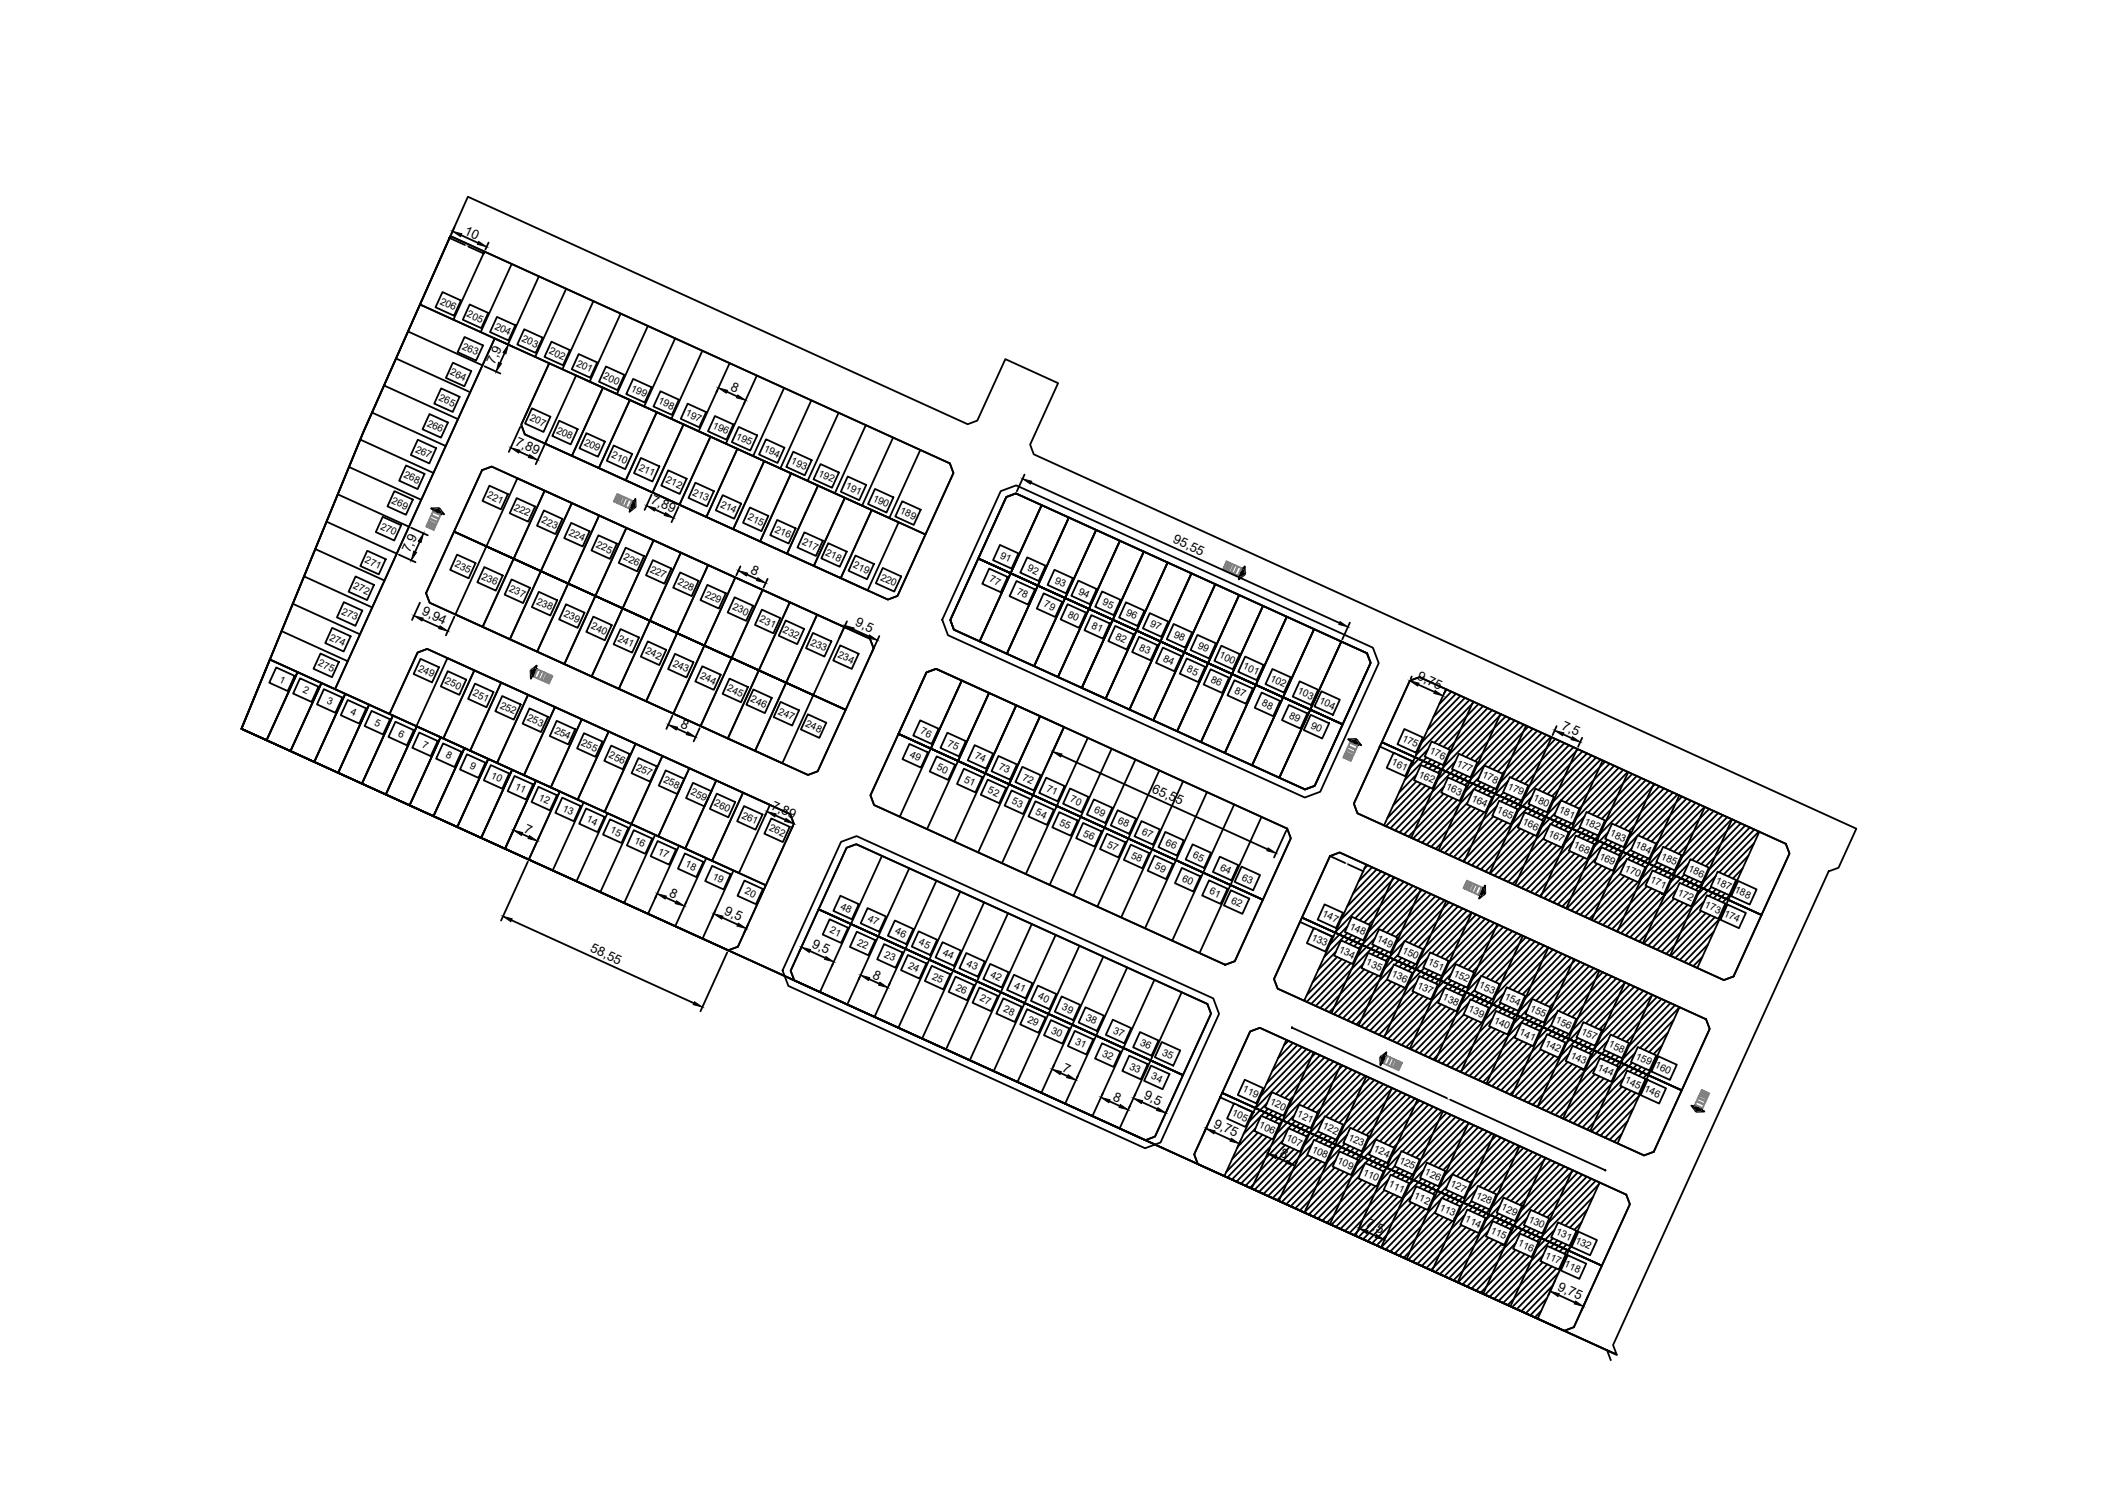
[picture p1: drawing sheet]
<svg xmlns="http://www.w3.org/2000/svg" width="297mm" height="210mm" viewBox="0 0 297 210" stroke-linecap="round" stroke-linejoin="round" font-family="sans-serif">
<defs><g id="words">
<g font-size="1.8">
<text x="64.7" y="32.6" transform="rotate(24 64.7 32.6)">10</text>
<text x="69.1" y="50.9" transform="rotate(-66 69.1 50.9)">7,9</text>
<text x="101.9" y="54.5" transform="rotate(24 101.9 54.5)">8</text>
<text x="71.8" y="62.1" transform="rotate(24 71.8 62.1)">7,89</text>
<text x="90.8" y="70.2" transform="rotate(24 90.8 70.2)">7,89</text>
<text x="57.2" y="77.3" transform="rotate(-65 57.2 77.3)">7,9</text>
<text x="163.7" y="75.7" transform="rotate(24 163.7 75.7)">95,55</text>
<text x="104.7" y="80" transform="rotate(25 104.7 80)">8</text>
<text x="58.8" y="85.8" transform="rotate(24 58.8 85.8)">9,94</text>
<text x="119.3" y="87.3" transform="rotate(24 119.3 87.3)">9,5</text>
<text x="197.8" y="94.9" transform="rotate(24 197.8 94.9)">9,75</text>
<text x="94.9" y="101.5" transform="rotate(25 94.9 101.5)">8</text>
<text x="218" y="101.8" transform="rotate(25 218 101.8)">7,5</text>
<text x="107.6" y="112.9" transform="rotate(24 107.6 112.9)">7,89</text>
<text x="160.8" y="110.6" transform="rotate(24 160.8 110.6)">65,55</text>
<text x="73" y="116.2" transform="rotate(24 73 116.2)">7</text>
<text x="93.4" y="125.1" transform="rotate(25 93.4 125.1)">8</text>
<text x="101" y="127.6" transform="rotate(25 101 127.6)">9,5</text>
<text x="82.3" y="132.8" transform="rotate(24 82.3 132.8)">58,55</text>
<text x="113.3" y="132.2" transform="rotate(24 113.3 132.2)">9,5</text>
<text x="121.8" y="136.5" transform="rotate(24 121.8 136.5)">8</text>
<text x="148.3" y="149.6" transform="rotate(25 148.3 149.6)">7</text>
<text x="155.3" y="153.6" transform="rotate(24 155.3 153.6)">8</text>
<text x="159.6" y="153.3" transform="rotate(24 159.6 153.3)">9,5</text>
<text x="169.4" y="157.4" transform="rotate(24 169.4 157.4)">9,75</text>
<text x="178.6" y="161.4" transform="rotate(24 178.6 161.4)">8</text>
<text x="190.6" y="171.3" transform="rotate(24 190.6 171.3)">7,5</text>
<text x="217.4" y="180.1" transform="rotate(24 217.4 180.1)">9,75</text>
</g>
<g font-size="1.4">
<text x="61.4" y="42.4" transform="rotate(25 61.4 42.4)">206</text>
<text x="65.1" y="44.2" transform="rotate(24 65.1 44.2)">205</text>
<text x="69" y="45.9" transform="rotate(24 69 45.9)">204</text>
<text x="72.8" y="47.6" transform="rotate(24 72.8 47.6)">203</text>
<text x="62.8" y="52.3" transform="rotate(24 62.8 52.3)">264</text>
<text x="64.5" y="48.7" transform="rotate(24 64.5 48.7)">263</text>
<text x="76.6" y="49.4" transform="rotate(24 76.6 49.4)">202</text>
<text x="80.4" y="51.1" transform="rotate(25 80.4 51.1)">201</text>
<text x="84.1" y="52.8" transform="rotate(24 84.1 52.8)">200</text>
<text x="59.6" y="59.5" transform="rotate(24 59.6 59.5)">266</text>
<text x="61.2" y="55.9" transform="rotate(24 61.2 55.9)">265</text>
<text x="73.9" y="58.7" transform="rotate(25 73.9 58.7)">207</text>
<text x="88" y="54.5" transform="rotate(24 88 54.5)">199</text>
<text x="91.8" y="56.3" transform="rotate(24 91.8 56.3)">198</text>
<text x="95.6" y="58" transform="rotate(24 95.6 58)">197</text>
<text x="99.4" y="59.7" transform="rotate(25 99.4 59.7)">196</text>
<text x="57.9" y="63.1" transform="rotate(24 57.9 63.1)">267</text>
<text x="77.6" y="60.4" transform="rotate(24 77.6 60.4)">208</text>
<text x="81.5" y="62.1" transform="rotate(24 81.5 62.1)">209</text>
<text x="85.3" y="63.9" transform="rotate(24 85.3 63.9)">210</text>
<text x="89.1" y="65.6" transform="rotate(24 89.1 65.6)">211</text>
<text x="102.7" y="61.3" transform="rotate(24 102.7 61.3)">195</text>
<text x="106.6" y="63" transform="rotate(24 106.6 63)">194</text>
<text x="110.4" y="64.7" transform="rotate(24 110.4 64.7)">193</text>
<text x="54.6" y="70.2" transform="rotate(24 54.6 70.2)">269</text>
<text x="56.3" y="66.6" transform="rotate(24 56.3 66.6)">268</text>
<text x="67.9" y="69.5" transform="rotate(24 67.9 69.5)">221</text>
<text x="71.7" y="71.2" transform="rotate(24 71.7 71.2)">222</text>
<text x="92.9" y="67.3" transform="rotate(25 92.9 67.3)">212</text>
<text x="96.6" y="69.1" transform="rotate(24 96.6 69.1)">213</text>
<text x="100.5" y="70.8" transform="rotate(24 100.5 70.8)">214</text>
<text x="114.2" y="66.5" transform="rotate(25 114.2 66.5)">192</text>
<text x="118" y="68.2" transform="rotate(24 118 68.2)">191</text>
<text x="121.8" y="69.9" transform="rotate(24 121.8 69.9)">190</text>
<text x="125.6" y="71.6" transform="rotate(24 125.6 71.6)">189</text>
<text x="53" y="73.8" transform="rotate(24 53 73.8)">270</text>
<text x="75.5" y="72.9" transform="rotate(25 75.5 72.9)">223</text>
<text x="79.4" y="74.7" transform="rotate(24 79.4 74.7)">224</text>
<text x="83.2" y="76.4" transform="rotate(24 83.2 76.4)">225</text>
<text x="104.3" y="72.5" transform="rotate(24 104.3 72.5)">215</text>
<text x="108.1" y="74.2" transform="rotate(24 108.1 74.2)">216</text>
<text x="111.9" y="76" transform="rotate(25 111.9 76)">217</text>
<text x="115.2" y="77.5" transform="rotate(24 115.2 77.5)">218</text>
<text x="139.6" y="77.9" transform="rotate(24 139.6 77.9)">91</text>
<text x="49.2" y="82.1" transform="rotate(24 49.2 82.1)">272</text>
<text x="50.9" y="78.5" transform="rotate(24 50.9 78.5)">271</text>
<text x="63.4" y="79.1" transform="rotate(24 63.4 79.1)">235</text>
<text x="67.2" y="80.8" transform="rotate(24 67.2 80.8)">236</text>
<text x="71" y="82.6" transform="rotate(25 71 82.6)">237</text>
<text x="87" y="78.1" transform="rotate(24 87 78.1)">226</text>
<text x="90.7" y="79.9" transform="rotate(24 90.7 79.9)">227</text>
<text x="94.6" y="81.6" transform="rotate(25 94.6 81.6)">228</text>
<text x="98.4" y="83.3" transform="rotate(24 98.4 83.3)">229</text>
<text x="119.1" y="79.2" transform="rotate(24 119.1 79.2)">219</text>
<text x="122.9" y="81" transform="rotate(24 122.9 81)">220</text>
<text x="138.1" y="81.2" transform="rotate(24 138.1 81.2)">77</text>
<text x="141.9" y="82.9" transform="rotate(25 141.9 82.9)">78</text>
<text x="143.4" y="79.6" transform="rotate(25 143.4 79.6)">92</text>
<text x="147.2" y="81.4" transform="rotate(24 147.2 81.4)">93</text>
<text x="150.5" y="82.9" transform="rotate(25 150.5 82.9)">94</text>
<text x="45.9" y="89.3" transform="rotate(24 45.9 89.3)">274</text>
<text x="47.6" y="85.7" transform="rotate(24 47.6 85.7)">273</text>
<text x="74.8" y="84.3" transform="rotate(24 74.8 84.3)">238</text>
<text x="78.6" y="86" transform="rotate(24 78.6 86)">239</text>
<text x="82.4" y="87.8" transform="rotate(24 82.4 87.8)">240</text>
<text x="86.2" y="89.5" transform="rotate(24 86.2 89.5)">241</text>
<text x="102.2" y="85" transform="rotate(24 102.2 85)">230</text>
<text x="106" y="86.8" transform="rotate(24 106 86.8)">231</text>
<text x="109.3" y="88.3" transform="rotate(25 109.3 88.3)">232</text>
<text x="145.7" y="84.7" transform="rotate(24 145.7 84.7)">79</text>
<text x="149" y="86.2" transform="rotate(24 149 86.2)">80</text>
<text x="152.4" y="87.7" transform="rotate(24 152.4 87.7)">81</text>
<text x="153.9" y="84.4" transform="rotate(24 153.9 84.4)">95</text>
<text x="155.7" y="89.2" transform="rotate(24 155.7 89.2)">82</text>
<text x="157.2" y="85.9" transform="rotate(24 157.2 85.9)">96</text>
<text x="160.5" y="87.4" transform="rotate(24 160.5 87.4)">97</text>
<text x="163.8" y="88.9" transform="rotate(25 163.8 88.9)">98</text>
<text x="38.9" y="95.2" transform="rotate(25 38.9 95.2)">1</text>
<text x="44.3" y="92.9" transform="rotate(24 44.3 92.9)">275</text>
<text x="58.3" y="93.6" transform="rotate(24 58.3 93.6)">249</text>
<text x="62.1" y="95.4" transform="rotate(25 62.1 95.4)">250</text>
<text x="90.1" y="91.2" transform="rotate(25 90.1 91.2)">242</text>
<text x="93.9" y="93" transform="rotate(24 93.9 93)">243</text>
<text x="97.7" y="94.7" transform="rotate(24 97.7 94.7)">244</text>
<text x="113.1" y="90" transform="rotate(24 113.1 90)">233</text>
<text x="116.9" y="91.8" transform="rotate(24 116.9 91.8)">234</text>
<text x="159" y="90.7" transform="rotate(25 159 90.7)">83</text>
<text x="162.3" y="92.2" transform="rotate(24 162.3 92.2)">84</text>
<text x="165.7" y="93.8" transform="rotate(25 165.7 93.8)">85</text>
<text x="167.2" y="90.5" transform="rotate(24 167.2 90.5)">99</text>
<text x="169" y="95.3" transform="rotate(24 169 95.3)">86</text>
<text x="170.1" y="91.8" transform="rotate(24 170.1 91.8)">100</text>
<text x="173.5" y="93.3" transform="rotate(24 173.5 93.3)">101</text>
<text x="177.3" y="95.1" transform="rotate(24 177.3 95.1)">102</text>
<text x="42.2" y="96.7" transform="rotate(25 42.2 96.7)">2</text>
<text x="45.5" y="98.2" transform="rotate(24 45.5 98.2)">3</text>
<text x="48.9" y="99.7" transform="rotate(24 48.9 99.7)">4</text>
<text x="52.2" y="101.2" transform="rotate(24 52.2 101.2)">5</text>
<text x="65.9" y="97.1" transform="rotate(24 65.9 97.1)">251</text>
<text x="69.7" y="98.8" transform="rotate(24 69.7 98.8)">252</text>
<text x="73.5" y="100.6" transform="rotate(24 73.5 100.6)">253</text>
<text x="101.5" y="96.4" transform="rotate(25 101.5 96.4)">245</text>
<text x="104.7" y="97.9" transform="rotate(25 104.7 97.9)">246</text>
<text x="108.6" y="99.7" transform="rotate(24 108.6 99.7)">247</text>
<text x="112.4" y="101.4" transform="rotate(24 112.4 101.4)">248</text>
<text x="172.3" y="96.8" transform="rotate(24 172.3 96.8)">87</text>
<text x="176.1" y="98.5" transform="rotate(24 176.1 98.5)">88</text>
<text x="179.9" y="100.2" transform="rotate(25 179.9 100.2)">89</text>
<text x="181.1" y="96.8" transform="rotate(25 181.1 96.8)">103</text>
<text x="183" y="101.6" transform="rotate(24 183 101.6)">90</text>
<text x="184.1" y="98.2" transform="rotate(24 184.1 98.2)">104</text>
<text x="55.5" y="102.8" transform="rotate(25 55.5 102.8)">6</text>
<text x="58.8" y="104.3" transform="rotate(25 58.8 104.3)">7</text>
<text x="62.2" y="105.8" transform="rotate(25 62.2 105.8)">8</text>
<text x="65.5" y="107.3" transform="rotate(24 65.5 107.3)">9</text>
<text x="77.3" y="102.3" transform="rotate(24 77.3 102.3)">254</text>
<text x="81.1" y="104" transform="rotate(25 81.1 104)">255</text>
<text x="85" y="105.8" transform="rotate(24 85 105.8)">256</text>
<text x="88.8" y="107.5" transform="rotate(24 88.8 107.5)">257</text>
<text x="126.9" y="105.7" transform="rotate(24 126.9 105.7)">49</text>
<text x="128.4" y="102.4" transform="rotate(25 128.4 102.4)">76</text>
<text x="130.7" y="107.4" transform="rotate(25 130.7 107.4)">50</text>
<text x="132.2" y="104.1" transform="rotate(24 132.2 104.1)">75</text>
<text x="136" y="105.9" transform="rotate(25 136 105.9)">74</text>
<text x="139.4" y="107.4" transform="rotate(24 139.4 107.4)">73</text>
<text x="194.2" y="106.7" transform="rotate(24 194.2 106.7)">161</text>
<text x="195.7" y="103.5" transform="rotate(24 195.7 103.5)">175</text>
<text x="199.5" y="105.2" transform="rotate(24 199.5 105.2)">176</text>
<text x="203.3" y="106.9" transform="rotate(25 203.3 106.9)">177</text>
<text x="68.5" y="108.6" transform="rotate(24 68.5 108.6)">10</text>
<text x="71.8" y="110.2" transform="rotate(24 71.8 110.2)">11</text>
<text x="75.1" y="111.7" transform="rotate(25 75.1 111.7)">12</text>
<text x="78.5" y="113.2" transform="rotate(24 78.5 113.2)">13</text>
<text x="92.6" y="109.2" transform="rotate(25 92.6 109.2)">258</text>
<text x="96.4" y="111" transform="rotate(24 96.4 111)">259</text>
<text x="99.6" y="112.5" transform="rotate(24 99.6 112.5)">260</text>
<text x="134.6" y="109.2" transform="rotate(24 134.6 109.2)">51</text>
<text x="137.9" y="110.7" transform="rotate(25 137.9 110.7)">52</text>
<text x="141.2" y="112.2" transform="rotate(24 141.2 112.2)">53</text>
<text x="142.7" y="108.9" transform="rotate(24 142.7 108.9)">72</text>
<text x="144.5" y="113.7" transform="rotate(25 144.5 113.7)">54</text>
<text x="146" y="110.4" transform="rotate(24 146 110.4)">71</text>
<text x="149.4" y="111.9" transform="rotate(24 149.4 111.9)">70</text>
<text x="152.7" y="113.4" transform="rotate(25 152.7 113.4)">69</text>
<text x="198" y="108.5" transform="rotate(24 198 108.5)">162</text>
<text x="201.8" y="110.2" transform="rotate(24 201.8 110.2)">163</text>
<text x="205.4" y="111.8" transform="rotate(24 205.4 111.8)">164</text>
<text x="206.9" y="108.5" transform="rotate(24 206.9 108.5)">178</text>
<text x="209" y="113.5" transform="rotate(24 209 113.5)">165</text>
<text x="210.4" y="110.2" transform="rotate(24 210.4 110.2)">179</text>
<text x="214" y="111.8" transform="rotate(24 214 111.8)">180</text>
<text x="217.6" y="113.4" transform="rotate(24 217.6 113.4)">181</text>
<text x="81.8" y="114.7" transform="rotate(24 81.8 114.7)">14</text>
<text x="85.1" y="116.2" transform="rotate(24 85.1 116.2)">15</text>
<text x="88.5" y="117.7" transform="rotate(24 88.5 117.7)">16</text>
<text x="91.8" y="119.3" transform="rotate(24 91.8 119.3)">17</text>
<text x="103.5" y="114.2" transform="rotate(24 103.5 114.2)">261</text>
<text x="107.3" y="115.9" transform="rotate(24 107.3 115.9)">262</text>
<text x="147.9" y="115.2" transform="rotate(24 147.9 115.2)">55</text>
<text x="151.2" y="116.7" transform="rotate(25 151.2 116.7)">56</text>
<text x="154.5" y="118.2" transform="rotate(24 154.5 118.2)">57</text>
<text x="156" y="115" transform="rotate(24 156 115)">68</text>
<text x="157.9" y="119.8" transform="rotate(24 157.9 119.8)">58</text>
<text x="159.4" y="116.5" transform="rotate(25 159.4 116.5)">67</text>
<text x="162.7" y="118" transform="rotate(24 162.7 118)">66</text>
<text x="166.5" y="119.7" transform="rotate(25 166.5 119.7)">65</text>
<text x="212.5" y="115.1" transform="rotate(24 212.5 115.1)">166</text>
<text x="216.1" y="116.7" transform="rotate(25 216.1 116.7)">167</text>
<text x="219.7" y="118.3" transform="rotate(24 219.7 118.3)">168</text>
<text x="221.1" y="115" transform="rotate(25 221.1 115)">182</text>
<text x="223.2" y="120" transform="rotate(24 223.2 120)">169</text>
<text x="224.7" y="116.6" transform="rotate(24 224.7 116.6)">183</text>
<text x="228.3" y="118.3" transform="rotate(24 228.3 118.3)">184</text>
<text x="231.9" y="119.9" transform="rotate(24 231.9 119.9)">185</text>
<text x="95.6" y="121" transform="rotate(24 95.6 121)">18</text>
<text x="99.4" y="122.7" transform="rotate(25 99.4 122.7)">19</text>
<text x="103.9" y="124.8" transform="rotate(24 103.9 124.8)">20</text>
<text x="161.2" y="121.3" transform="rotate(24 161.2 121.3)">59</text>
<text x="165" y="123" transform="rotate(24 165 123)">60</text>
<text x="168.8" y="124.7" transform="rotate(24 168.8 124.7)">61</text>
<text x="170.3" y="121.4" transform="rotate(24 170.3 121.4)">64</text>
<text x="173.3" y="122.8" transform="rotate(24 173.3 122.8)">63</text>
<text x="226.8" y="121.6" transform="rotate(25 226.8 121.6)">170</text>
<text x="230.4" y="123.2" transform="rotate(24 230.4 123.2)">171</text>
<text x="234.2" y="124.9" transform="rotate(25 234.2 124.9)">172</text>
<text x="235.7" y="121.6" transform="rotate(24 235.7 121.6)">186</text>
<text x="239.5" y="123.4" transform="rotate(24 239.5 123.4)">187</text>
<text x="242.1" y="124.6" transform="rotate(24 242.1 124.6)">188</text>
<text x="115.8" y="130.2" transform="rotate(25 115.8 130.2)">21</text>
<text x="117.3" y="126.9" transform="rotate(25 117.3 126.9)">48</text>
<text x="119.6" y="131.9" transform="rotate(24 119.6 131.9)">22</text>
<text x="121.1" y="128.6" transform="rotate(24 121.1 128.6)">47</text>
<text x="124.9" y="130.4" transform="rotate(25 124.9 130.4)">46</text>
<text x="128.2" y="131.9" transform="rotate(24 128.2 131.9)">45</text>
<text x="171.8" y="126.1" transform="rotate(25 171.8 126.1)">62</text>
<text x="183.1" y="131.2" transform="rotate(24 183.1 131.2)">133</text>
<text x="184.6" y="127.9" transform="rotate(25 184.6 127.9)">147</text>
<text x="188.4" y="129.7" transform="rotate(24 188.4 129.7)">148</text>
<text x="192.2" y="131.4" transform="rotate(24 192.2 131.4)">149</text>
<text x="238" y="126.7" transform="rotate(24 238 126.7)">173</text>
<text x="240.6" y="127.9" transform="rotate(24 240.6 127.9)">174</text>
<text x="123.4" y="133.6" transform="rotate(24 123.4 133.6)">23</text>
<text x="126.7" y="135.2" transform="rotate(24 126.7 135.2)">24</text>
<text x="130.1" y="136.7" transform="rotate(24 130.1 136.7)">25</text>
<text x="131.6" y="133.4" transform="rotate(24 131.6 133.4)">44</text>
<text x="134.9" y="134.9" transform="rotate(24 134.9 134.9)">43</text>
<text x="138.2" y="136.4" transform="rotate(25 138.2 136.4)">42</text>
<text x="141.6" y="137.9" transform="rotate(24 141.6 137.9)">41</text>
<text x="186.9" y="133" transform="rotate(25 186.9 133)">134</text>
<text x="190.7" y="134.7" transform="rotate(24 190.7 134.7)">135</text>
<text x="194.2" y="136.3" transform="rotate(25 194.2 136.3)">136</text>
<text x="195.7" y="133" transform="rotate(24 195.7 133)">150</text>
<text x="197.8" y="137.9" transform="rotate(24 197.8 137.9)">137</text>
<text x="199.3" y="134.7" transform="rotate(25 199.3 134.7)">151</text>
<text x="202.9" y="136.3" transform="rotate(24 202.9 136.3)">152</text>
<text x="206.4" y="137.9" transform="rotate(24 206.4 137.9)">153</text>
<text x="133.4" y="138.2" transform="rotate(24 133.4 138.2)">26</text>
<text x="136.7" y="139.7" transform="rotate(24 136.7 139.7)">27</text>
<text x="140" y="141.2" transform="rotate(25 140 141.2)">28</text>
<text x="143.4" y="142.7" transform="rotate(24 143.4 142.7)">29</text>
<text x="144.9" y="139.4" transform="rotate(25 144.9 139.4)">40</text>
<text x="148.2" y="141" transform="rotate(24 148.2 141)">39</text>
<text x="151.5" y="142.5" transform="rotate(24 151.5 142.5)">38</text>
<text x="201.4" y="139.6" transform="rotate(24 201.4 139.6)">138</text>
<text x="204.9" y="141.2" transform="rotate(25 204.9 141.2)">139</text>
<text x="208.5" y="142.8" transform="rotate(24 208.5 142.8)">140</text>
<text x="210" y="139.5" transform="rotate(24 210 139.5)">154</text>
<text x="213.6" y="141.1" transform="rotate(24 213.6 141.1)">155</text>
<text x="217.1" y="142.8" transform="rotate(25 217.1 142.8)">156</text>
<text x="146.7" y="144.3" transform="rotate(25 146.7 144.3)">30</text>
<text x="150" y="145.8" transform="rotate(24 150 145.8)">31</text>
<text x="153.8" y="147.5" transform="rotate(24 153.8 147.5)">32</text>
<text x="155.3" y="144.2" transform="rotate(24 155.3 144.2)">37</text>
<text x="157.6" y="149.2" transform="rotate(24 157.6 149.2)">33</text>
<text x="159.1" y="145.9" transform="rotate(24 159.1 145.9)">36</text>
<text x="162.2" y="147.3" transform="rotate(24 162.2 147.3)">35</text>
<text x="212.1" y="144.4" transform="rotate(24 212.1 144.4)">141</text>
<text x="215.6" y="146.1" transform="rotate(24 215.6 146.1)">142</text>
<text x="219.2" y="147.7" transform="rotate(24 219.2 147.7)">143</text>
<text x="220.7" y="144.4" transform="rotate(24 220.7 144.4)">157</text>
<text x="223" y="149.4" transform="rotate(24 223 149.4)">144</text>
<text x="224.5" y="146.1" transform="rotate(25 224.5 146.1)">158</text>
<text x="228.3" y="147.8" transform="rotate(24 228.3 147.8)">159</text>
<text x="231" y="149.1" transform="rotate(25 231 149.1)">160</text>
<text x="160.7" y="150.6" transform="rotate(24 160.7 150.6)">34</text>
<text x="171.9" y="155.7" transform="rotate(24 171.9 155.7)">105</text>
<text x="173.4" y="152.4" transform="rotate(24 173.4 152.4)">119</text>
<text x="177.2" y="154.2" transform="rotate(24 177.2 154.2)">120</text>
<text x="181" y="155.9" transform="rotate(24 181 155.9)">121</text>
<text x="226.8" y="151.2" transform="rotate(24 226.8 151.2)">145</text>
<text x="229.5" y="152.4" transform="rotate(24 229.5 152.4)">146</text>
<text x="175.7" y="157.5" transform="rotate(25 175.7 157.5)">106</text>
<text x="179.5" y="159.2" transform="rotate(24 179.5 159.2)">107</text>
<text x="183.1" y="160.8" transform="rotate(25 183.1 160.8)">108</text>
<text x="184.6" y="157.5" transform="rotate(24 184.6 157.5)">122</text>
<text x="188.2" y="159.1" transform="rotate(25 188.2 159.1)">123</text>
<text x="191.7" y="160.8" transform="rotate(24 191.7 160.8)">124</text>
<text x="186.7" y="162.4" transform="rotate(24 186.7 162.4)">109</text>
<text x="190.2" y="164.1" transform="rotate(24 190.2 164.1)">110</text>
<text x="193.8" y="165.7" transform="rotate(24 193.8 165.7)">111</text>
<text x="195.3" y="162.4" transform="rotate(24 195.3 162.4)">125</text>
<text x="197.4" y="167.3" transform="rotate(24 197.4 167.3)">112</text>
<text x="198.9" y="164" transform="rotate(24 198.9 164)">126</text>
<text x="202.4" y="165.6" transform="rotate(24 202.4 165.6)">127</text>
<text x="206" y="167.3" transform="rotate(25 206 167.3)">128</text>
<text x="200.9" y="168.9" transform="rotate(25 200.9 168.9)">113</text>
<text x="204.5" y="170.6" transform="rotate(24 204.5 170.6)">114</text>
<text x="208.1" y="172.2" transform="rotate(24 208.1 172.2)">115</text>
<text x="209.6" y="168.9" transform="rotate(24 209.6 168.9)">129</text>
<text x="211.9" y="173.9" transform="rotate(24 211.9 173.9)">116</text>
<text x="213.4" y="170.6" transform="rotate(25 213.4 170.6)">130</text>
<text x="217.2" y="172.3" transform="rotate(24 217.2 172.3)">131</text>
<text x="219.9" y="173.6" transform="rotate(25 219.9 173.6)">132</text>
<text x="215.7" y="175.6" transform="rotate(25 215.7 175.6)">117</text>
<text x="218.4" y="176.9" transform="rotate(24 218.4 176.9)">118</text>
</g>
<g font-size=".2">
<text x="64.9" y="34.4">10.00</text>
<text x="194.8" y="105.4">9.75</text>
<text x="187.9" y="120.7">9.75</text>
<text x="232" y="125.4">0.75</text>
<text x="183.7" y="129.9">9.75</text>
<text x="223.6" y="143.7">0.75</text>
<text x="220.8" y="149.8">0.75</text>
<text x="172.5" y="154.4">9.75</text>
<text x="202.1" y="153.6">92.00</text>
<text x="212.5" y="168.2">0.75</text>
<text x="209.7" y="174.3">0.75</text>
</g>
</g></defs>
<!-- layer: _DIV LOTES -->
<g fill="none" stroke="#000" stroke-width=".25">
<path d="M62.8 33.2l2.1 1M62.9 33l69.8 31.7 .4 1.4-3.9 8.5-70.5-32.1zM62.9 33l69.8 31.7 .4 1.4-7.8 17.1-1.3 .5-50.7-23-.5-1.4 3.9-8.6-7.6-3.4-22.3 48.9 7.6 3.5 3.9-8.6 1.4-.5 50.7 23.1 .5 1.3-7.9 17.2-1.3 .5-68-30.9 17-41.4zM63.5 31.7l-.5 1M64.4 32.8l2.4 1.1M65.3 27.5l69.8 31.7 1.4-.5 3.9-8.5 7.4 3.3-3.9 8.6 .5 1.3 114.8 52.3-2.4 5.5-1.4 .5-30.1 66.1 .5 1.4-192.1-87.4 17-41.4zM65.4 34.4l2.1 1M67.6 35.1l-4.3 9.5M68.2 33.9l-.4 .9M71.5 36.9l-4.4 9.5M75.3 38.6l-4.4 9.5M52 57.6l10.3 4.7"/>
<path d="M53.6 53.8l10.4 4.7M55.3 50.1l10.4 4.7M57 46.3l10.4 4.7M58.7 42.5l10.4 4.8-22.3 48.9-9.1-4.1 13-31.7zM60 57.8l2.6 1.2-1 2.1-2.6-1.1zM61.6 54.2l2.6 1.2-1 2.1-2.6-1.1zM61.8 40.8l2.6 1.2-1 2.1-2.6-1.2zM63.2 50.7l2.6 1.1-.9 2.1-2.6-1.1zM64.9 47.1l2.6 1.1-1 2.2-2.6-1.2zM65.6 42.5l2.6 1.2-1 2.1-2.6-1.1zM67.7 51.2l2.2 1M69.4 47.4l2.2 1"/>
<path d="M69.4 44.3l2.6 1.1-1 2.2-2.6-1.2zM70.5 49.3l-.7 1.4M72.7 59.6l-1.6 3.5M73.2 46l2.6 1.2-1 2.1-2.6-1.2zM74.3 57l2.6 1.2-1 2.1-2.6-1.1zM76.7 50.7l52.5 23.9-3.9 8.6-1.3 .5-50.7-23-.5-1.4zM77 47.7l2.6 1.2-1 2.1-2.6-1.2zM78.1 58.8l2.6 1.1-1 2.2-2.6-1.2zM79.1 40.3l-4.4 9.5M80.5 52.4l3.7 1.7-4.3 9.6-3.8-1.7zM80.8 49.4l2.6 1.2-1 2.1-2.5-1.1zM82.9 42.1l-4.4 9.5"/>
<path d="M84.2 54.1l3.8 1.8-4.4 9.5-3.7-1.7zM84.6 51.2l2.6 1.2-1 2.1-2.5-1.2zM86.7 43.8l-4.4 9.5M88 55.9l3.7 1.7-4.3 9.5-3.8-1.7zM88.4 52.9l2.6 1.2-1 2.1-2.5-1.2zM90.5 45.5l-4.4 9.5M91.7 57.6l3.8 1.7-4.4 9.5-3.7-1.7zM92.2 54.6l2.6 1.2-1 2.1-2.5-1.1zM94.3 47.3l-4.3 9.5M95.5 59.3l3.7 1.7-4.3 9.5-3.8-1.7zM96 56.4l2.6 1.2-1 2.1-2.5-1.2zM98.1 49l-4.3 9.5"/>
<path d="M99.8 58.1l2.6 1.2-.9 2.1-2.6-1.2zM100.2 54.5l-.1 .3M101.5 54.7l1.4 .7M101.9 50.7l-4.3 9.5M103.2 59.6l2.5 1.2-.9 2.1-2.6-1.2zM104 56.2l-.1 .3M105.7 52.5l-4.3 9.5M109.5 54.2l-4.3 9.5M113.3 55.9l-4.3 9.5M117.1 57.6l-4.3 9.6M120.9 59.4l-4.3 9.5M44 76.7l9.7 4.4"/>
<path d="M45.6 72.9l9.8 4.4M47.2 69l9.9 4.6M48.7 65.2l10.1 4.6M50.3 61.4l10.2 4.7M51.3 76.9l2.6 1.2-1 2.1-2.6-1.2zM53.4 72.2l2.6 1.2-.9 2.1-2.6-1.2zM55.1 68.6l2.6 1.2-1 2.1-2.6-1.2zM55.7 77.5l2.3 1M56.7 65l2.6 1.2-1 2.1-2.6-1.2zM57.4 73.7l2.3 1.1M58.3 61.4l2.6 1.2-.9 2.1-2.6-1.2zM58.6 75.7l-.6 1.4"/>
<path d="M60.2 71h1.1l.7 .8-.4-.1v.2l-1.1-.5 .1-.2zM63.4 74.2l54.7 24.9-3.9 8.6-1.4 .5-52.8-24-.5-1.4zM63.8 77.5l2.6 1.1-1 2.2-2.5-1.2zM67.3 65.7l1.4-.5 52.8 24 .5 1.4-3.9 8.5-54.7-24.9zM67.6 79.2l2.6 1.2-1 2.1-2.5-1.2zM67.9 76.3l3.8 1.7-4.3 9.5-3.8-1.7zM68.3 67.8l2.6 1.2-.9 2.1-2.6-1.1zM71.7 78l3.8 1.8-4.3 9.5-3.8-1.8zM72.2 69.6l2.5 1.1-.9 2.2-2.6-1.2zM72.3 66.8l3.8 1.7-4.4 9.5-3.8-1.7zM72.5 63.1l1.4 .6M75.5 79.8l3.8 1.7-4.3 9.5-3.8-1.7z"/>
<path d="M76 71.3l2.5 1.2-.9 2.1-2.6-1.2zM76.1 68.5l3.8 1.8-4.4 9.5-3.8-1.8zM76.4 61.3l-1.6 3.5M79.8 73l2.5 1.2-.9 2.1-2.6-1.1zM79.9 70.3l3.8 1.7-4.4 9.5-3.8-1.7zM81.9 60.5l2.6 1.2-1 2.1-2.6-1.2zM83.6 74.8l2.5 1.1-.9 2.2-2.6-1.2zM83.7 72l3.8 1.7-4.4 9.5-3.8-1.7zM85.7 62.2l2.6 1.2-1 2.1-2.6-1.2zM87.4 76.5l2.5 1.2-.9 2.1-2.6-1.2zM87.5 73.7l3.8 1.7-4.3 9.6-3.9-1.8zM88.4 70h.2l.1-.3 .1 1.1-.9 .7 .2-.4-.2-.1z"/>
<path d="M89.5 64l2.6 1.1-1 2.1-2.6-1.1zM91 69.1l-1 2.1M91.2 78.2l2.6 1.2-1 2.1-2.6-1.2zM91.3 75.4l3.8 1.8-4.3 9.5-3.8-1.7zM91.5 71.2l1.4 .6M93.3 65.7l2.6 1.2-1 2.1-2.5-1.2zM94.8 70.8l-1 2.1M95 79.9l2.6 1.2-1 2.1-2.6-1.1zM95.1 77.2l3.8 1.7-4.3 9.5-3.8-1.7zM97.1 67.4l2.6 1.2-1 2.1-2.6-1.2zM98.9 78.9l3.8 1.7-4.3 9.6-3.8-1.8zM99.2 61l3.8 1.7-4.4 9.5-3.7-1.7z"/>
<path d="M100.9 69.2l2.6 1.1-1 2.1-2.5-1.1zM103 62.7l3.7 1.7-4.3 9.5-3.8-1.7zM103.4 79.1l-.6 1.2M104.7 70.9l2.6 1.2-1 2.1-2.5-1.2zM106.7 64.4l3.8 1.7-4.3 9.5-3.8-1.7zM107 61.4l2.5 1.1-.9 2.2-2.6-1.2zM108.5 72.6l2.6 1.2-1 2.1-2.5-1.2zM110.5 66.1l3.7 1.7-4.3 9.5-3.7-1.7zM110.8 63.1l2.6 1.2-1 2.1-2.6-1.2zM112.3 74.3l2.6 1.2-.9 2.1-2.6-1.1zM114.2 67.8l3.8 1.7-4.3 9.5-3.8-1.7zM114.6 64.8l2.6 1.2-1 2.1-2.6-1.2z"/>
<path d="M115.7 75.9l2.5 1.1-.9 2.2-2.6-1.2zM118 69.5l3.7 1.7-4.3 9.5-3.7-1.7zM118.4 66.5l2.6 1.2-1 2.2-2.6-1.2zM119.5 77.6l2.5 1.2-.9 2.1-2.6-1.2zM121.7 71.2l3.8 1.7-4.3 9.6-3.8-1.8zM122.2 68.3l2.6 1.2-1 2.1-2.6-1.2zM123.3 79.3l2.6 1.2-1 2.1-2.6-1.2zM124.7 61.1l-4.3 9.5M126 70l2.6 1.2-1 2.1-2.6-1.2zM128.5 62.8l-4.3 9.5M136.6 78l50.9 23.2-3.9 8.5-1.4 .5-49-22.3-.5-1.3zM136.6 78l4.5 2.1-4.3 9.5-3.6-1.7-.5-1.3z"/>
<path d="M136.6 78l50.9 23.2M138.1 79.4l2.6 1.2-.9 2.1-2.6-1.2zM139.6 76.1l2.6 1.2-.9 2.1-2.6-1.2zM139.8 68.6l2.1-.8 49.8 22.7 .8 2.1-8.1 18-2.2 .8-49.8-22.7-.8-2.1zM140.5 69.4l1.4-.5 49 22.3 .5 1.4-3.9 8.6-50.9-23.2zM140.5 69.4l1.4-.5 3.6 1.6-4.4 9.6-4.5-2.1zM143.1 66.3l-1.1 2.3M143.5 77.8l2.5 1.2-.9 2.1-2.6-1.1zM144 67.4l43.1 19.6M145.5 70.5l3.8 1.8-4.4 9.5-3.8-1.7zM145.5 70.5l-8.7 19.1M147.3 79.6l2.5 1.2-.9 2.1-2.6-1.2z"/>
<path d="M149.3 72.3l3.8 1.7-4.4 9.5-3.8-1.7zM149.3 72.3l-8.7 19M153.1 74l3.3 1.5-4.3 9.5-3.4-1.5zM153.1 74l-8.7 19M156.4 75.5l3.3 1.5-4.3 9.6-3.3-1.6zM156.4 75.5l-8.7 19.1M159.7 77l3.4 1.6-4.4 9.5-3.3-1.5zM159.7 77l-8.6 19.1M163.1 78.6l3.3 1.5-4.3 9.5-3.4-1.5zM163.1 78.6l-8.7 19M173.5 79.4l.2 .1 .1-.4 .1 1.1-.9 .7 .2-.4-.2-.1zM37.7 92.1l69.3 31.5-4 8.6-1.3 .5-68-30.9z"/>
<path d="M37.7 92.1l3.9 1.8-4.4 9.5-3.5-1.6 192.1 87.4-192.1-87.4zM38.6 93.2l2.5 1.2-.9 2.1-2.6-1.2zM39.3 88.1l9.3 4.3M40.9 84.3l9.4 4.3M41.6 93.9l3.3 1.5-4.3 9.5-3.4-1.5zM41.6 93.9l-4.4 9.5M41.9 94.7l2.6 1.2-1 2.1-2.6-1.1zM42.5 80.5l9.5 4.3M44.8 91.3l2.5 1.1-.9 2.2-2.6-1.2zM44.9 95.4l3.3 1.5-4.3 9.5-3.3-1.5zM44.9 95.4l-4.3 9.5M45.2 96.2l2.6 1.2-1 2.1-2.5-1.1z"/>
<path d="M46.4 87.7l2.6 1.2-1 2.1-2.6-1.2zM48 84.1l2.6 1.2-1 2.1-2.5-1.2zM48.2 96.9l3.4 1.5-4.4 9.5-3.3-1.5zM48.2 96.9l-4.3 9.5M48.6 97.8l2.5 1.1-.9 2.2-2.6-1.2zM49.7 80.5l2.5 1.2-.9 2.1-2.6-1.2zM51.6 98.4l3.3 1.5-4.4 9.5-3.3-1.5zM51.6 98.4l-4.4 9.5M51.9 99.3l2.6 1.1-1 2.2-2.6-1.2zM54.9 99.9l3.3 1.5-4.3 9.6-3.4-1.6zM54.9 99.9l-4.4 9.5M58.3 91.1l1.4-.5 50.7 23.1 .5 1.3-3.9 8.6-52.6-23.9z"/>
<path d="M58.6 84.2l-1.1 2.4M58.7 92l2.6 1.2-1 2.1-2.5-1.2zM59 86.5l2.4 1.1M62.5 91.9l3.7 1.7-4.3 9.5-3.7-1.7zM62.5 93.7l2.6 1.2-1 2.1-2.5-1.1zM63.5 86.1l-1.2 2.6M66.2 93.6l3.8 1.7-4.3 9.5-3.8-1.7zM66.3 95.5l2.6 1.1-1 2.2-2.5-1.2zM70 95.3l3.7 1.7-4.3 9.5-3.7-1.7zM70.1 97.2l2.6 1.2-.9 2.1-2.6-1.2zM71.4 80.9l2.6 1.2-.9 2.1-2.6-1.2zM73.7 97l3.8 1.7-4.3 9.6-3.8-1.8z"/>
<path d="M73.9 98.9l2.6 1.2-.9 2.1-2.6-1.1zM74.1 93.7l.9-.7-.2 .3 .2 .1-.5 1.1-.2-.1-.2 .4zM75.2 82.7l2.6 1.1-.9 2.2-2.6-1.2zM77.5 98.7l3.7 1.7-4.3 9.6-3.7-1.7zM79 84.4l2.6 1.2-.9 2.1-2.6-1.2zM79.3 81.5l3.8 1.7-4.3 9.5-3.8-1.7zM82.9 86.1l2.5 1.2-.9 2.1-2.6-1.2zM83.1 83.2l3.9 1.8-4.4 9.5-3.8-1.8zM86.7 87.9l2.5 1.1-.9 2.1-2.6-1.1zM87 85l3.8 1.7-4.4 9.5-3.8-1.7zM90.5 89.6l2.5 1.2-.9 2.1-2.6-1.2zM90.8 86.7l3.8 1.7-4.4 9.5-3.8-1.7z"/>
<path d="M93.9 100l-.8 1.8M94.3 91.3l2.5 1.2-.9 2.1-2.6-1.2zM94.6 88.4l3.8 1.8-4.4 9.5-3.8-1.8zM98.1 93l2.5 1.2-.9 2.1-2.6-1.1zM98.4 90.2l3.8 1.7-4.4 9.5-3.8-1.7zM98.8 81.7l2.6 1.2-1 2.1-2.6-1.2zM101.9 94.8l2.6 1.1-1 2.2-2.6-1.2zM102.2 91.9l3.8 1.7-4.4 9.5-3.8-1.7zM102.6 83.4l2.6 1.2-1 2.1-2.6-1.2zM102.7 80.6l3.8 1.8-4.3 9.5-3.8-1.7zM104.3 80.2l1.4 .7M105.2 96.3l2.6 1.2-1 2.1-2.6-1.2z"/>
<path d="M106 93.6l3.8 1.7-4.3 9.6-3.9-1.8zM106.4 85.1l2.6 1.2-1 2.1-2.6-1.1zM106.5 82.4l3.8 1.7-4.3 9.5-3.8-1.7zM107.2 80.8l-.6 1.3M109 98l2.6 1.2-1 2.1-2.6-1.1zM109.7 86.7l2.6 1.1-1 2.2-2.5-1.2zM109.8 95.3l3.8 1.8-4.3 9.5-3.8-1.7zM110.3 84.1l3.8 1.7-4.3 9.5-3.8-1.7zM112.8 99.8l2.6 1.1-1 2.1-2.6-1.1zM113.5 88.4l2.6 1.2-1 2.1-2.5-1.2zM114.1 85.8l3.8 1.8-4.3 9.5-3.8-1.8zM117.3 90.1l2.6 1.2-1 2.1-2.5-1.2z"/>
<path d="M118.3 86.8l-1.1 2.3M119.2 87.9l2.1 1M122.8 88.8l-1.1 2.4M129.4 93.9l1.3-.5 49.1 22.3 .5 1.4-3.9 8.6-50.9-23.2zM129.4 93.9l1.3-.5 3.6 1.6-4.3 9.6-4.5-2.1zM134.3 95l3.8 1.8-4.3 9.5-3.8-1.7zM134.3 95l-8.6 19.1M138.1 96.8l3.8 1.7-4.3 9.5-3.8-1.7zM138.1 96.8l-8.6 19M141.1 80.1l3.8 1.7-4.3 9.5-3.8-1.7zM141.9 98.5l3.4 1.5-4.4 9.5-3.3-1.5zM141.9 98.5l-8.6 19"/>
<path d="M142 81.1l2.5 1.2-.9 2.1-2.6-1.1zM144.9 81.8l3.8 1.7-4.3 9.5-3.8-1.7zM145.8 82.9l2.5 1.1-.9 2.2-2.6-1.2zM148.7 83.5l3.4 1.5-4.4 9.6-3.3-1.6zM149.1 84.4l2.6 1.2-1 2.1-2.6-1.2zM150.6 81.1l2.6 1.2-1 2.1-2.6-1.2zM152.1 85l3.3 1.6-4.3 9.5-3.4-1.5zM152.4 85.9l2.6 1.2-1 2.1-2.6-1.2zM153.9 82.6l2.6 1.2-1 2.1-2.5-1.2zM155.4 86.6l3.3 1.5-4.3 9.5-3.3-1.5zM155.4 86.6l-4.3 9.5 3.3 1.5M155.7 87.4l2.6 1.2-.9 2.1-2.6-1.2z"/>
<path d="M157.2 84.1l2.6 1.2-.9 2.1-2.6-1.2zM158.7 88.1l3.4 1.5-4.4 9.5-3.3-1.5zM159.1 88.9l2.5 1.2-.9 2.1-2.6-1.1zM160.6 85.6l2.6 1.2-1 2.1-2.6-1.1zM162.1 89.6l3.3 1.5-4.3 9.5-3.4-1.5zM162.4 90.4l2.6 1.2-1 2.1-2.6-1.1zM163.9 87.1l2.6 1.2-1 2.1-2.6-1.1zM165.4 91.1l3.3 1.5-4.3 9.5-3.3-1.5zM165.7 92l2.6 1.1-1 2.2-2.5-1.2zM166.4 80.1l3.3 1.5-4.3 9.5-3.3-1.5zM166.4 80.1l-8.7 19M167.2 88.7l2.6 1.1-1 2.2-2.5-1.2z"/>
<path d="M168.7 92.6l3.4 1.5-4.4 9.5-3.3-1.5zM169.1 93.5l2.5 1.1-.9 2.2-2.6-1.2zM169.7 81.6l3.3 1.5-4.3 9.5-3.3-1.5zM169.7 81.6l-8.6 19M170.6 90.2l2.5 1.2-.9 2.1-2.6-1.2zM172.1 94.1l3.3 1.5-4.4 9.6-3.3-1.6zM172.4 95l2.6 1.2-1 2.1-2.6-1.2zM173 83.1l3.4 1.5-4.3 9.5-3.4-1.5zM173 83.1l-8.6 19M173.9 91.7l2.6 1.2-1 2.1-2.6-1.2zM175.4 95.6l3.8 1.8-4.3 9.5-3.9-1.7zM176.2 96.7l2.6 1.2-1 2.1-2.6-1.2z"/>
<path d="M176.4 84.6l3.3 1.5-4.3 9.5-3.3-1.5zM176.4 84.6l-8.7 19M177.7 93.4l2.6 1.2-1 2.1-2.6-1.2zM179.2 97.4l3.8 1.7-4.3 9.5-3.8-1.7zM179.7 86.1l3.8 1.8-4.3 9.5-3.8-1.8zM179.7 86.1l-8.7 19.1M180 98.5l2.6 1.1-1 2.1-2.6-1.1zM181.5 95.2l2.6 1.1-1 2.2-2.6-1.2zM183 99.1l4.5 2.1-3.9 8.5-1.4 .5-3.5-1.6zM183 99.8l2.6 1.2-1 2.1-2.5-1.1zM183.5 87.9l3.8 1.7-4.3 9.5-3.8-1.7zM183.5 87.9l-8.6 19"/>
<path d="M184.5 96.5l2.6 1.2-.9 2.1-2.6-1.1zM187.3 89.6l3.6 1.6 .5 1.4-3.9 8.6-4.5-2.1zM187.3 89.6l-8.6 19M188.5 87l-1 2.3M196.9 95.1l1.3-.5 51.2 23.2 .5 1.4-3.9 8.6-53-24.1zM197.1 94.5l-.1 .3M198.1 95.6l2.2 1M201.8 96.6l-.1 .3M201.9 96.2l-8.6 19.1M202.1 96.3l-.3 .3M202.7 96.6l-1.7 1.8M203.3 96.9l-3.1 3.2"/>
<path d="M204 97.2l-4.6 4.7M204.6 97.5l-6 6.2M205.2 97.7l-7.4 7.7M205.7 98l-8.6 19M205.9 98l-5.6 5.7M206.5 98.3l-5.5 5.7M207.1 98.6l-5.5 5.7M207.8 98.9l-5.6 5.7M208.4 99.2l-6.2 6.4M209 99.5l-8.2 8.4M209.6 99.7l-8.7 19M209.6 99.8l-5.5 5.7"/>
<path d="M55.2 100.8l2.6 1.2-1 2.1-2.5-1.2zM58.2 101.4l3.3 1.6-4.3 9.5-3.3-1.5zM58.2 101.4l-4.3 9.6M58.5 102.3l2.6 1.2-.9 2.1-2.6-1.2zM61.5 103l3.4 1.5-4.4 9.5-3.3-1.5zM61.5 103l-4.3 9.5M61.9 103.8l2.6 1.2-1 2.1-2.6-1.2zM64.9 104.5l3.3 1.5-4.3 9.5-3.4-1.5zM64.9 104.5l-4.4 9.5M65.2 105.3l2.6 1.2-1 2.1-2.6-1.1zM68.2 106l3.3 1.5-4.3 9.5-3.3-1.5zM68.2 106l-4.3 9.5"/>
<path d="M68.5 106.8l2.6 1.2-1 2.2-2.5-1.2zM71.5 107.5l3.4 1.5-4.4 9.5-3.3-1.5zM71.5 107.5l-4.3 9.5M71.6 116.2l-.2 .3M71.9 108.4l2.5 1.1-.9 2.2-2.6-1.2zM72.9 116.5l1 .4M74.9 109l3.3 1.5-4.3 9.5-3.4-1.5zM74.9 109l-4.4 9.5M75.2 109.9l2.6 1.2-1 2.1-2.6-1.2zM75.3 116.9l-.1 .2M77.7 100.7l2.6 1.1-.9 2.2-2.6-1.2zM78.2 110.5l-4.3 9.5"/>
<path d="M78.5 111.4l2.6 1.2-1 2.1-2.5-1.2zM81.2 100.4l3.8 1.8-4.3 9.5-3.8-1.7zM81.5 112l-4.3 9.6M81.6 102.4l2.5 1.2-.9 2.1-2.6-1.2zM81.9 112.9l2.5 1.2-.9 2.1-2.6-1.2zM84.8 113.6l-4.3 9.5M85 102.2l3.8 1.7-4.4 9.5-3.7-1.7zM85.2 114.4l2.6 1.2-1 2.1-2.6-1.1zM85.4 104.1l2.5 1.2-.9 2.1-2.6-1.1zM88.2 115.1l-4.4 9.5M88.5 115.9l2.6 1.2-1 2.1-2.6-1.1zM88.8 103.9l3.7 1.7-4.3 9.5-3.8-1.7z"/>
<path d="M89.2 105.9l2.5 1.1-.9 2.2-2.6-1.2zM91.5 116.6l-4.3 9.5M91.8 117.5l2.6 1.1-.9 2.2-2.6-1.2zM92.5 105.6l3.8 1.7-4.4 9.5-3.7-1.7zM93 107.6l2.5 1.2-.9 2.1-2.6-1.2zM94.5 101.7l1.4 .7M94.8 118.1l-4.3 9.5M95.6 119.2l2.6 1.2-.9 2.1-2.6-1.2zM96.3 107.3l3.7 1.7-4.3 9.5-3.8-1.7zM96.8 109.3l2.6 1.2-1 2.1-2.6-1.1zM97.7 101.7l-.8 1.8M98.6 119.8l-4.3 9.5"/>
<path d="M100 109l3.8 1.7-4.4 9.5-3.7-1.7zM100.1 110.8l2.6 1.2-1 2.1-2.6-1.1zM103.8 110.7l3.7 1.7-4.3 9.5-3.8-1.7zM103.9 112.6l2.6 1.1-1 2.2-2.6-1.2zM107 113.6l-.2 .3M107.7 114.3l2.6 1.2-1 2.1-2.6-1.2zM108.3 113.9l1.4 .6M110.7 115.3l-.1 .3M117.5 117.6l2.1-.8 49.8 22.6 .8 2.2-8.1 18-2.2 .8-49.8-22.7-.8-2.2zM118.2 118.4l1.4-.5 49 22.3 .5 1.4-3.9 8.5-50.9-23.1zM123.2 119.5l-8.7 19M125.5 102.5l50.9 23.2-4 8.5-1.3 .5-49-22.3-.5-1.3z"/>
<path d="M125.5 102.5l50.9 23.2M127 103.9l2.6 1.2-1 2.1-2.6-1.2zM128.5 100.6l2.6 1.2-1 2.1-2.6-1.2zM130.8 105.6l2.6 1.2-1 2.1-2.6-1.2zM132.3 102.3l2.6 1.2-1 2.1-2.6-1.1zM134.6 107.4l2.6 1.1-1 2.2-2.6-1.2zM136.1 104.1l2.6 1.1-1 2.2-2.6-1.2zM137.9 108.9l2.6 1.1-.9 2.2-2.6-1.2zM139.4 105.6l2.6 1.2-.9 2.1-2.6-1.2zM141.3 110.4l2.5 1.2-.9 2.1-2.6-1.2zM142.8 107.1l2.6 1.2-1 2.1-2.6-1.2zM144.6 111.9l2.6 1.2-1 2.1-2.6-1.2z"/>
<path d="M145.3 100l3.3 1.5-4.3 9.5-3.4-1.5zM145.3 100l-8.7 19M146.1 108.6l2.6 1.2-1 2.1-2.6-1.2zM147.9 113.4l2.6 1.2-1 2.1-2.5-1.2zM148.2 105.5l28.8 13.1M148.5 101.8l-1.8 3.8M148.6 101.5l-8.7 19.1M149.4 110.1l2.6 1.2-1 2.1-2.5-1.2zM151.3 114.9l2.5 1.2-.9 2.1-2.6-1.1zM151.9 103l-8.6 19.1M152.8 111.6l2.5 1.2-.9 2.1-2.6-1.1zM154.6 116.4l2.6 1.2-1 2.2-2.6-1.2z"/>
<path d="M155.2 104.6l-8.6 19M156.1 113.2l2.6 1.1-1 2.1-2.6-1.1zM157.9 118l2.6 1.1-1 2.2-2.5-1.2zM158.6 106.1l-8.7 19M159.4 114.7l2.6 1.1-1 2.2-2.6-1.2zM161.2 119.5l2.6 1.2-.9 2.1-2.6-1.2zM161.9 107.6l-8.7 19M162.7 116.2l2.6 1.2-.9 2.1-2.6-1.2zM165.2 109.1l-8.6 19M166.5 117.9l2.6 1.2-.9 2.1-2.6-1.2zM168.6 110.6l-8.7 19M170.3 119.6l2.6 1.2-.9 2.1-2.6-1.1z"/>
<path d="M172.4 112.4l-8.7 19M176.2 114.1l-8.7 19M179.6 116l-1.7 3.8M185.7 119.6l1.4-.5 51.2 23.2 .5 1.4-3.9 8.6-53.1-24.2zM185.7 119.6l2.2 .9M188.3 103.3l1.1-.1 .7 .9-.4-.2-.1 .2-1-.5v-.2zM192.7 104.3l2.1 .9M193 103.7l53 24.1-3.9 8.6-1.4 .5-51.1-23.3-.5-1.4zM194.6 105.1l2.6 1.2-1 2.1-2.5-1.2zM195.2 105.4l2.1 1M196.1 101.8l2.6 1.2-1 2.1-2.5-1.2zM197.8 108.2l-2.4 2.5"/>
<path d="M197.8 109.1l-3.2 3.4M198.4 106.8l2.6 1.2-1 2.1-2.5-1.1zM198.4 109.4l-4.7 4.8M199.1 109.7l-5.6 5.7M199.2 105.8l-3 3.2M199.4 104.6l-2.4 2.6M199.7 110l-5.5 5.7M199.9 106.1l-1 1M199.9 103.5l2.6 1.2-1 2.1-2.5-1.1zM200.5 106.4l-1 .9M201.1 106.6l-.9 1M201.6 110.8l-5.5 5.7"/>
<path d="M201.6 109.9l-6.2 6.4M202.2 108.6l2.6 1.1-1 2.2-2.5-1.2zM202.2 111.1l-5.5 5.7M202.9 111.4l-5.6 5.7M203 107.5l-8.2 8.5M203.3 106.3l-2.7 2.8M203.5 111.7l-5.5 5.7M203.6 107.8l-.9 1M203.7 105.3l2.6 1.1-1 2.2-2.5-1.2zM204.3 108.1l-1 1M204.9 108.4l-.9 1M204.9 112.1l-5.7 5.9"/>
<path d="M205.4 112.6l-5.5 5.7M205.7 110.3l-7.1 7.4M205.8 110.2l2.6 1.2-1 2.1-2.6-1.2zM206 112.9l-5.5 5.7M206.5 108.6l-2.1 2.2M206.7 113.1l-5.6 5.7M206.8 109.2l-1 1M207.3 113.4l-5.5 5.7M207.3 106.9l2.6 1.2-1 2.1-2.6-1.2zM207.4 109.5l-.9 1M207.6 113.1h.1M208.1 109.8l-1 1"/>
<path d="M208.5 114l-5.5 5.7M208.7 110.1l-1 1M209 112.6l-6.6 6.8M209.2 114.3l-5.6 5.7M209.4 111.8l2.5 1.2-.9 2.1-2.6-1.2zM209.8 114.6l-5.5 5.7M210 110.7l-2.3 2.3M210.3 100l-5.6 5.7M210.4 114.9l-5.5 5.7M210.6 111l-1 .9M210.6 109.1l-2.2 2.3M210.9 108.5l2.5 1.2-.9 2.1-2.6-1.2z"/>
<path d="M210.9 100.3l-5.5 5.7M211.2 111.3l-.9 .9M211.5 100.6l-5.5 5.7M211.9 111.5l-1 1M212.2 100.9l-6.2 6.4M212.3 114.8l-6.1 6.3M212.3 115.7l-5.5 5.7M212.8 101.2l-8.2 8.4M212.9 113.4l2.6 1.2-1 2.1-2.5-1.1zM213 116l-5.6 5.7M213.1 101.3l-8.6 19.1M213.4 101.5l-5.5 5.7"/>
<path d="M213.6 116.3l-5.5 5.7M213.8 112.4l-8.3 8.5M213.9 111.3l-2.1 2.2M214.1 101.8l-5.6 5.7M214.2 116.6l-5.5 5.7M214.4 112.7l-1 1M214.4 110.1l2.6 1.2-1 2.1-2.5-1.1zM214.7 102.1l-5.5 5.6M215 113l-.9 1M215.3 102.3l-5.5 5.7M215.6 117.1l-5.6 5.8M215.6 113.3l-.9 .9"/>
<path d="M216 102.6l-6.7 6.9M216.1 117.5l-5.5 5.6M216.4 115.3l-7.1 7.3M216.5 115.1l2.6 1.1-1 2.2-2.6-1.2zM216.6 102.9l-5.5 5.7M216.7 103l-8.7 19M216.7 117.7l-5.5 5.7M217.2 113.5l-2.1 2.2M217.2 103.2l-5.5 5.7M217.4 118l-5.5 5.7M217.4 101.4l-.6 1.3M217.5 114.1l-.9 1"/>
<path d="M217.8 103.5l-5.5 5.7M218 111.8l2.6 1.1-1 2.2-2.6-1.2zM218 118.3l-5.5 5.7M218.2 114.4l-1 1M218.3 102.6l1.2 .5M218.3 118l-.1 .1M218.5 103.8l-5.6 5.7M218.8 114.7l-1 1M219.1 104.1l-5.8 6M219.3 118.9l-5.5 5.7M219.4 115l-.9 1M219.7 117.5l-6.6 6.8"/>
<path d="M219.7 104.4l-8.2 8.4M219.9 119.2l-5.5 5.7M220.1 116.7l2.5 1.2-.9 2.1-2.6-1.2zM220.2 104.6l-8.6 19M220.4 104.6l-5.6 5.7M220.5 119.5l-5.5 5.7M220.7 115.6l-2.4 2.4M220.9 103l-.5 1.3M221 104.9l-5.5 5.7M221.2 119.8l-5.6 5.6M221.3 114l-2.3 2.3M221.3 115.8l-.9 1"/>
<path d="M221.6 113.4l2.5 1.2-.9 2.1-2.6-1.2zM221.6 105.2l-5.5 5.7M222 116.1l-1 1M222.3 105.5l-5.6 5.7M222.6 116.4l-1 1M222.9 105.8l-6.2 6.4M223 119.8l-6.1 6.2M223.5 106.1l-8.2 8.4M223.6 118.3l2.6 1.2-1 2.1-2.5-1.2zM223.8 106.2l-8.6 19M224.2 106.4l-5.6 5.7M224.5 117.3l-8.2 8.4"/>
<path d="M224.6 116.3l-2.2 2.1M224.8 106.6l-5.5 5.7M225.1 117.6l-.9 1M225.1 115l2.6 1.2-1 2.1-2.5-1.2zM225.4 106.9l-5.5 5.7M225.7 117.9l-.9 .9M226.1 107.2l-5.6 5.7M226.4 118.1l-1 1M226.7 107.5l-6.7 6.9M227.2 119.9l2.6 1.2-1 2.1-2.6-1.1zM227.3 107.8l-5.5 5.7M227.4 107.8l-8.7 19.1"/>
<path d="M227.8 118.5l-2.1 2.2M227.9 108.1l-5.5 5.7M228.3 119l-1 1M228.6 108.4l-5.5 5.7M228.7 116.7l-2.7 2.7M228.7 116.6l2.6 1.2-1 2.1-2.6-1.1zM228.9 119.3l-1 1M229.2 108.7l-5.5 5.7M229.5 119.6l-.9 1M229.8 108.9l-5.8 6M230.2 119.9l-1 1M230.5 109.2l-8.2 8.5"/>
<path d="M230.9 109.5l-8.6 19M231.1 109.5l-5.5 5.7M231.7 109.8l-5.5 5.7M231.9 119l-2.2 2.3M232.3 118.3l2.5 1.1-.9 2.2-2.6-1.2zM232.4 110.1l-5.6 5.7M233 110.4l-5.5 5.7M233.6 110.7l-6.3 6.5M234.3 111l-5.6 5.6M234.5 111.1l-8.6 19M234.9 111.3l-5.5 5.6M235.5 111.5l-5.5 5.7"/>
<path d="M236.1 120l2.6 1.2-1 2.1-2.6-1.2zM236.2 111.8l-5.6 5.7M236.8 112.1l-5.5 5.7M237.4 112.4l-6.8 7M238.1 112.7l-5.6 5.7M238.1 112.7l-8.7 19M238.7 113l-5.5 5.7M239.3 113.3l-5.5 5.7M239.9 113.5l-5.5 5.7M240.6 113.8l-5.9 6.1M241.2 114.1l-8.2 8.5M241.8 114.4l-5.5 5.7"/>
<path d="M241.9 114.4l-8.7 19.1M242.5 114.7l-5.6 5.7M243.1 115l-5.5 5.7M243.7 115.3l-5.5 5.7M244.2 119.5l-2.8 2.9M244.4 115.6l-5.9 6M245 117.8l-4.3 4.3M245 115.8l-8.2 8.5M245.6 116.1l-5.5 5.7M245.7 116.2l-8.7 19M91.6 125.1l-.1 .3M93 125.3l1.4 .7"/>
<path d="M95.9 125.9l-.2 .3M99.5 120.9l2.5 1.2-.9 2.1-2.6-1.2zM100.9 128.2l2.1 .9M102.4 121.6l-4.3 9.5M104 123l2.5 1.2-.9 2.1-2.6-1.2zM104.4 129.2l-.5 1.1M111.8 132.6l-.2 .3M113.1 132.8l2.1 1M114.3 127l50.9 23.1-3.9 8.6-1.3 .5-49.1-22.3-.5-1.3zM114.3 127l50.9 23.1M115.9 128.4l2.5 1.2-.9 2.1-2.6-1.2zM116.3 134.6l-.1 .3"/>
<path d="M117.4 125.1l2.5 1.2-.9 2.1-2.6-1.2zM119.7 130.1l2.5 1.2-.9 2.1-2.6-1.2zM120 136.5l-.1 .3M121.2 126.8l2.5 1.2-.9 2.1-2.6-1.2zM121.4 136.7l1.4 .7M123.5 131.8l2.5 1.2-.9 2.1-2.6-1.1zM124.3 137.3l-.2 .3M125 128.6l2.5 1.1-.9 2.1-2.6-1.1zM126.8 133.4l2.6 1.1-1 2.2-2.6-1.2zM127 121.3l-8.7 19M128.3 130.1l2.6 1.1-1 2.2-2.6-1.2zM130.1 134.9l2.6 1.2-1 2.1-2.5-1.2z"/>
<path d="M130.8 123l-8.7 19M131.6 131.6l2.6 1.2-1 2.1-2.5-1.2zM133.4 136.4l2.6 1.2-.9 2.1-2.6-1.2zM134.1 124.5l-8.6 19M134.9 133.1l2.6 1.2-.9 2.1-2.6-1.2zM136.8 137.9l2.6 1.2-1 2.1-2.6-1.2zM137.4 126l-8.6 19M138.3 134.6l2.6 1.2-1 2.1-2.6-1.2zM140.1 139.4l2.6 1.2-1 2.1-2.6-1.1zM140.8 127.5l-8.7 19.1M141.6 136.1l2.6 1.2-1 2.1-2.6-1.1zM144.1 129.1l-8.7 19"/>
<path d="M144.9 137.6l2.6 1.2-1 2.1-2.5-1.1zM147.4 130.6l-8.6 19M148.3 139.2l2.5 1.1-.9 2.2-2.6-1.2zM150.7 132.1l-8.6 19M154.1 133.6l-8.7 19M157.4 135.1l-8.7 19M161.2 136.8l-8.6 19.1M165 138.6l-8.6 19M165 121.2l2.6 1.2-.9 2.1-2.6-1.2zM168.8 122.9l2.6 1.2-.9 2.1-2.6-1.1zM171.9 124.3l2.6 1.2-1 2.1-2.6-1.2zM173.4 121l2.6 1.2-1 2.1-2.6-1.1z"/>
<path d="M181.6 128.8l2.1 .9M181.8 128.1l53.1 24.2-4 8.6-1.3 .5-51.2-23.3-.5-1.4zM183.5 129.6l2.6 1.2-1 2.1-2.6-1.2zM184.1 129.9l2.1 1M185 126.3l2.6 1.2-1 2.1-2.6-1.2zM186.6 132.9l-2.5 2.5M186.7 133.6l-3.4 3.6M187.3 131.3l2.6 1.2-1 2.1-2.6-1.1zM187.4 133.9l-4.9 5.1M188 134.2l-5.5 5.7M188.2 130.3l-3.3 3.4M188.2 129.4l-2.5 2.5"/>
<path d="M188.2 120.7l2.2 1M188.6 134.5l-5.5 5.7M188.8 128l2.6 1.2-1 2.1-2.6-1.1zM188.8 130.6l-1 1M189.4 130.9l-.9 1M190.1 131.2l-1 1M190.4 134.6l-6 6.2M190.5 135.4l-5.5 5.7M190.8 120.7l-8.7 19.1M191 120.8l-.5 .5M191.1 133.1l2.6 1.1-1 2.2-2.6-1.2zM191.2 135.7l-5.6 5.7"/>
<path d="M191.6 121.1l-1.9 2M191.8 136l-5.5 5.6M191.9 132l-8.2 8.5M192 131l-2.7 2.8M192.3 121.4l-3.4 3.4M192.4 136.2l-5.5 5.7M192.6 132.3l-1 1M192.6 129.8l2.6 1.1-1 2.2-2.6-1.2zM192.9 121.7l-4.8 4.9M193.2 132.6l-.9 1M193.5 122l-6.2 6.4M193.7 136.8l-5.5 5.7"/>
<path d="M193.8 132.9l-.9 1M194.2 122.3l-7.7 7.8M194.3 137.1l-5.5 5.7M194.5 135.1l-7 7.1M194.6 122.5l-8.7 19M194.6 134.7l2.6 1.2-.9 2.1-2.6-1.2zM194.8 122.6l-5.5 5.6M194.9 137.4l-5.5 5.7M195.3 133.3l-2.1 2.2M195.4 122.8l-5.5 5.7M195.6 137.7l-5.5 5.7M195.7 133.8l-.9 .9"/>
<path d="M196 123.1l-5.5 5.7M196.1 131.5l-2.6 2.7M196.2 131.4l2.5 1.2-.9 2.1-2.6-1.2zM196.2 138l-5.5 5.7M196.4 134l-1 1M196.7 123.4l-5.6 5.7M197 134.3l-1 1M197.3 123.7l-6.4 6.6M197.5 138.5l-5.6 5.7M197.6 134.6l-.9 1M197.8 137.3l-6.5 6.6M197.9 124l-8.2 8.5"/>
<path d="M198.1 138.8l-5.5 5.7M198.2 136.3l2.6 1.2-1 2.1-2.5-1.2zM198.4 124.2l-8.7 19M198.6 124.3l-5.6 5.7M198.7 139.1l-5.5 5.7M198.9 135.2l-2.6 2.6M199.2 124.6l-5.5 5.7M199.4 139.4l-5.6 5.7M199.4 133.8l-2.3 2.3M199.5 135.5l-.9 1M199.7 133l2.6 1.2-1 2.1-2.5-1.2zM199.8 124.9l-5.5 5.6"/>
<path d="M200.2 135.8l-1 1M200.5 125.1l-5.6 5.7M200.8 136.1l-1 .9M201.1 139.5l-6 6.2M201.1 125.4l-6.3 6.6M201.7 125.7l-5.5 5.7M201.8 137.9l2.6 1.2-1 2.1-2.6-1.1zM202 125.8l-8.7 19.1M202.4 126l-5.6 5.7M202.7 136l-2.2 2.2M202.7 136.9l-8.2 8.5M203 126.3l-5.5 5.7"/>
<path d="M203.3 134.6l2.6 1.2-1 2.1-2.6-1.1zM203.3 137.2l-.9 1M203.6 126.6l-5.5 5.7M203.9 137.5l-.9 1M204.3 126.9l-5.6 5.7M204.6 137.8l-1 1M204.9 127.2l-6.9 7M205.3 139.6l2.6 1.1-.9 2.2-2.6-1.2zM205.5 127.4l-5.5 5.7M205.5 127.5l-8.6 19M206 138.3l-2.2 2.1M206.1 127.7l-5.5 5.7"/>
<path d="M206.5 138.7l-1 .9M206.7 136.5l-2.5 2.6M206.8 128l-5.5 5.7M206.9 136.3l2.5 1.1-.9 2.2-2.6-1.2zM207 124h.2l.2-.3v1.1l-.8 .7 .1-.4-.2-.1zM207.1 138.9l-1 1M207.4 128.3l-5.5 5.7M207.7 139.2l-.9 1M208 128.6l-5.9 6.1M208.4 139.5l-1 1M208.7 139.2l-.1 .1M208.7 128.9l-8.2 8.4"/>
<path d="M209.1 129.1l-8.7 19M209.3 129.2l-5.5 5.7M209.9 129.5l-5.5 5.6M210 138.7l-2.2 2.3M210.4 137.9l2.6 1.2-1 2.1-2.5-1.2zM210.6 129.7l-5.6 5.7M210.7 138l5.5-5.7-8.6 19M211.2 130l-5.5 5.7M211.8 130.3l-6.4 6.6M212.5 130.6l-5.6 5.7M212.7 130.7l-8.7 19M213.1 130.9l-5.5 5.7"/>
<path d="M213.7 131.2l-5.5 5.7M214 139.5l2.6 1.2-1 2.1-2.6-1.2zM214.4 131.5l-5.6 5.7M215 131.8l-5.6 5.7M215.6 132l-6.9 7.1M216.9 132.6l-5.6 5.7M217.5 132.9l-5.5 5.7M218.1 133.2l-5.5 5.7M218.8 133.5l-6 6.1M219.4 133.8l-8.2 8.4M219.8 133.9l-8.7 19.1M220 134l-5.5 5.7"/>
<path d="M220.7 134.3l-5.6 5.7M221.3 134.6l-5.5 5.7M221.9 134.9l-5.5 5.7M222.6 135.2l-6.5 6.7M223.1 120.6l-5.6 5.7M223.2 135.5l-5.5 5.7M223.4 135.6l-8.7 19M223.7 120.9l-5.5 5.7M223.8 135.8l-5.5 5.7M224.3 121.2l-5.5 5.7M224.5 136.1l-5.6 5.7M225 121.5l-5.6 5.7"/>
<path d="M225.1 136.3l-5.5 5.7M225.7 136.6l-5.6 5.9M226.3 122l-5.6 5.8M226.3 136.9l-7 7.3M226.9 122.3l-5.6 5.7M226.9 137.2l-8.6 19M227 137.2l-5.5 5.7M227 120.3l-6.9 7.2M227.5 122.6l-5.5 5.7M227.6 137.5l-5.5 5.7M228.1 122.9l-5.5 5.7M228.2 137.8l-5.5 5.7"/>
<path d="M228.7 123.2l-5.5 5.7M228.9 138.1l-5.5 5.7M229.5 138.4l-6 6.2M230 123.8l-5.5 5.7M230.1 138.7l-8.2 8.4M230.3 122.5l-6.5 6.7M230.6 124.1l-5.5 5.7M230.7 138.9l-8.6 19M230.8 121.6l2.5 1.1-.9 2.2-2.6-1.2zM230.8 138.9l-5.6 5.7M231.3 124.4l-5.6 5.6M231.4 139.2l-5.5 5.7"/>
<path d="M231.4 120.4l-2.5 2.7M231.9 124.6l-5.5 5.7M232 139.5l-5.5 5.7M232.1 120.7l-1 1M232.1 124.9l.4 .1M232.7 139.8l-5.6 5.7M232.7 121l-1 1M233.3 121.3l-.9 1M233.8 125.5l-5.5 5.7M234.2 124.2l-6.6 6.7M234.4 125.8l-5.5 5.7M234.6 123.3l2.6 1.2-1 2.1-2.6-1.2z"/>
<path d="M235.1 126.1l-5.6 5.7M235.2 122.2l-8.2 8.4M235.7 126.4l-5.5 5.7M235.8 120.7l-2.7 2.7M235.8 122.5l-.9 .9M236.5 122.7l-1 1M237.1 123l-.9 1M237.6 127.2l-5.5 5.7M237.7 133.6l-1.2 1.3M238 125.9l-6.6 6.7M238.2 127.5l-5.5 5.7M238.4 125l2.6 1.2-1 2.1-2.6-1.2z"/>
<path d="M238.5 131.9l-2.7 2.7M238.8 127.8l-5.5 5.7M239 123.9l-8.2 8.4M239.3 130.1l-4.1 4.3M239.5 128.1l-5.5 5.7M239.6 122.3l-2.7 2.8M239.6 124.2l-.9 1M239.9 121.7l2.6 1.2-1 2.1-2.6-1.2zM240.1 128.3l-5.5 5.8M240.3 124.5l-1 .9M240.9 124.8l-1 .9M241 126.6l-.3 .2"/>
<path d="M241.2 126.3l2.6 1.2-1 2.1-2.5-1.2zM241.8 124.8l-1.2 1.2M242.6 123l-.3 .3M242.7 123l2.6 1.2-1 2.1-2.5-1.2zM243.4 121.3l-1.4 1.4M143.4 140.9l2.6 1.2-1 2.1-2.5-1.1zM146.8 142.5l2.5 1.1-.9 2.2-2.6-1.2zM147.2 148.7l-.1 .3M148.1 149.9l1 .4M150.1 144l2.6 1.2-1 2.1-2.6-1.2zM150.5 150.2l-.1 .3M151.6 140.7l2.6 1.1-1 2.2-2.6-1.2z"/>
<path d="M153.9 145.7l2.6 1.2-1 2.1-2.6-1.2zM154 152.7l-.1 .3M154.9 153.8l1.5 .7M155.4 142.4l2.6 1.2-1 2.1-2.6-1.2zM157.7 147.4l2.6 1.2-1 2.1-2.6-1.1zM157.8 154.4l-.1 .3M158.6 152.8l-.2 .3M159.2 144.1l2.6 1.2-1 2.1-2.6-1.1zM159.5 153.9l2.1 1M160.7 148.8l2.6 1.2-.9 2.1-2.6-1.2zM162.2 145.5l2.6 1.2-.9 2.1-2.6-1.2zM163.1 154.8l-.2 .3"/>
<path d="M168.6 157.2l-.5 1M169.6 158.1l2.3 1.1M170.4 153.3l2.1 .9M170.7 152.6l53 24.2-3.9 8.5-1.3 .6-51.2-23.3-.5-1.4zM172.3 154.1l2.6 1.2-1 2.1-2.5-1.2zM172.9 154.4l2.1 1M173.2 159.3l-.4 1M173.8 150.8l2.6 1.2-1 2.1-2.5-1.2zM174.6 144l1.3-.5 51.2 23.3 .5 1.4-3.9 8.6-53-24.2zM175.3 157.6l-2.4 2.5M175.7 158.2l-3.6 3.7M176.1 155.8l2.6 1.2-1 2.1-2.5-1.2z"/>
<path d="M176.1 155.8l-2.4 2.6M176.3 158.5l-5.1 5.2M176.9 154.1l-2.4 2.5M176.9 158.8l-5.5 5.6M177.1 154.8l-1 1M177.6 159l-5.6 5.7M177.6 152.5l2.6 1.2-1 2.1-2.5-1.1zM177.7 155.1l-.9 1M178.4 155.4l-1 1M179 155.7l-1 1M179.1 159.3l-5.8 6M179.5 159.9l-5.6 5.7"/>
<path d="M179.6 145.2l-8.6 19.1M179.9 145.4l-.6 .6M179.9 157.6l2.6 1.1-1 2.2-2.5-1.2zM180.4 143.5l21.7 9.9M180.6 145.6l-2.1 2.2M180.8 155.8l-2.7 2.7M180.9 156.6l-8.2 8.4M181.2 145.9l-3.5 3.7M181.4 154.3l2.6 1.1-1 2.2-2.5-1.2zM181.5 156.9l-.9 .9M181.8 146.2l-4.9 5.1M182.1 157.1l-.9 1"/>
<path d="M182.5 146.5l-6.4 6.6M182.8 157.4l-1 1M183.1 146.8l-7.8 8M183.2 159.8l-6.7 6.9M183.5 147l-8.7 19M183.5 159.2l2.6 1.1-1 2.2-2.6-1.2zM183.7 147.1l-5.5 5.7M184 158l-2.1 2.2M184.3 147.4l-5.5 5.7M184.7 158.3l-1 1M184.8 156.2l-2.4 2.5M185 147.7l-5.5 5.7"/>
<path d="M185 155.9l2.6 1.2-1 2.1-2.6-1.2zM185.3 158.6l-1 1M185.6 147.9l-5.5 5.7M185.9 158.9l-.9 1M186.2 148.2l-6.5 6.8M186.6 159.2l-1 .9M186.9 148.5l-8.2 8.5M187.3 148.7l-8.7 19M187.5 148.8l-5.5 5.7M187.8 159.7l-8.2 8.5M188.1 158.5l-2.2 2.2M188.1 149.1l-5.5 5.7"/>
<path d="M188.6 157.5l2.5 1.2-.9 2.1-2.6-1.2zM188.8 149.4l-5.6 5.7M189.4 149.7l-5.5 5.7M190 150l-6.5 6.7M190.7 150.2l-5.6 5.7M190.8 150.3l-8.6 19M191.3 150.5l-5.5 5.7M191.9 150.8l-5.5 5.7M192.1 159.1l2.6 1.2-1 2.1-2.5-1.2zM192.6 151.1l-5.6 5.7M192.7 147.7l.9-.7-.2 .3 .2 .1-.4 1.1-.2-.1-.2 .4zM193.2 151.4l-5.7 5.9"/>
<path d="M193.8 151.7l-7.1 7.3M194.4 151.9l-8.7 19.1M194.4 152l-5.5 5.7M195.1 152.3l-5.6 5.6M195.7 152.5l-5.5 5.7M196.3 152.8l-5.5 5.7M197 153.1l-6.1 6.3M197.6 153.4l-8.2 8.5M198 153.6l-8.7 19M198.2 153.7l-5.5 5.7M198.9 154l-5.6 5.7M199.5 154.3l-5.5 5.7"/>
<path d="M200.1 154.6l-5.5 5.7M200.8 154.8l-6.6 6.8M201.3 140.3l-5.6 5.7M201.4 155.1l-5.5 5.7M201.5 155.2l-8.6 19 5.5-5.7M201.9 140.5l-5.5 5.7M202 155.4l-5.5 5.7M202.5 140.8l-5.5 5.7M202.5 153.6l21.7 9.8M202.6 155.7l-5.5 5.7M203.2 141.1l-5.6 5.7M203.3 156l-5.5 5.7"/>
<path d="M203.9 156.3l-5.7 5.9M204.4 141.7l-5.5 5.7M204.5 156.6l-7.2 7.4M205.1 142l-5.6 5.7M205.1 156.8l-8.7 19M205.1 140l-6.8 7.1M205.2 156.9l-5.5 5.6M205.7 142.3l-5.5 5.7M205.8 157.1l-5.5 5.7M206.3 142.6l-5.5 5.7M206.4 157.4l-5.5 5.7M206.9 142.8l-5.5 5.7"/>
<path d="M207.1 157.7l-5.6 5.7M207.7 158l-6.2 6.3M208.2 143.4l-5.5 5.7M208.3 158.3l-8.2 8.4M208.4 142.3l-6.4 6.5M208.7 158.4l-8.7 19.1M208.8 143.7l-5.5 5.7M208.9 141.2l2.6 1.2-1 2.1-2.5-1.2zM209 158.6l-5.6 5.7M209.5 144l-5.6 5.7M209.6 158.9l-5.5 5.7M209.6 140.1l-2.6 2.7"/>
<path d="M210.1 144.3l-5.5 5.7M210.2 159.2l-5.5 5.6M210.3 140.4l-1 1M210.9 159.4l-5.6 5.7M210.9 140.7l-1 .9M211.5 159.7l-6.7 6.9M211.5 140.9l-.9 1M211.7 144.5l-5.9 6M212 145.1l-5.5 5.7M212.5 142.8l2.6 1.2-1 2.1-2.6-1.2zM212.6 145.4l-5.5 5.7M213.3 145.7l-5.6 5.7"/>
<path d="M213.3 141l-2.1 2.2M213.4 141.8l-8.2 8.5M213.9 146l-5.5 5.7M214 142.1l-.9 1M214.7 142.4l-1 1M215.1 146.6l-5.5 5.7M215.3 142.7l-.9 1M215.8 146.9l-5.5 5.7M215.8 145l-6.8 7M216 144.4l2.6 1.2-.9 2.1-2.6-1.2zM216.4 147.2l-5.5 5.6M216.6 143.2l-2.1 2.2"/>
<path d="M217 147.4l-5.5 5.7M217.2 143.5l-1 1M217.4 141.4l-2.4 2.5M217.6 141.1l2.5 1.2-.9 2.1-2.6-1.1zM217.8 143.8l-.9 1M218.5 144.1l-1 1M218.9 148.3l-5.5 5.7M219.1 147.2l-6.3 6.5M219.1 144.4l-1 1M219.6 148.6l-5.6 5.7M219.6 146.1l2.6 1.1-1 2.2-2.5-1.2zM220.2 148.9l-5.5 5.7"/>
<path d="M220.4 145l-8.2 8.4M220.7 143.7l-2.2 2.3M220.8 149.2l-5.5 5.7M221 145.3l-1 .9M221 149.3l.3 .2M221.1 142.7l2.6 1.2-1 2.2-2.5-1.2zM221.6 145.5l-.9 1M222.3 145.8l-1 1M222.7 150l-5.5 5.7M222.9 148.9l-6.3 6.5M223.4 150.3l-5.6 5.7M223.4 147.8l2.6 1.2-1 2.1-2.5-1.2z"/>
<path d="M223.5 143.8l.4 .1M224 150.6l-5.5 5.7M224.1 146.7l-8.2 8.5M224.5 145.4l-2.7 2.7M224.6 150.9l-5.5 5.7M224.8 147l-1 1M224.9 144.5l2.6 1.2-1 2.1-2.5-1.2zM225.4 147.3l-.9 1M226 147.6l-.9 .9M226.5 158.3l-1.1 1.2M226.5 151.8l-5.5 5.6M226.7 150.6l-6.3 6.6"/>
<path d="M227.2 152l-5.6 5.7M227.2 149.5l2.6 1.2-1 2.1-2.5-1.2zM227.3 156.6l-2.5 2.6M227.8 152.3l-5.5 5.7M227.9 148.4l-8.2 8.5M228.1 154.8l-4 4.1M228.3 147.1l-2.6 2.7M228.4 152.6l-5.5 5.7M228.6 148.7l-1 1M228.7 146.2l2.6 1.2-1 2.1-2.5-1.2zM228.9 153l-5.4 5.6M229.2 149l-1 1"/>
<path d="M229.7 151.3l-.2 .2M229.8 149.3l-.9 1M230.1 150.8l2.6 1.2-1 2.1-2.6-1.2zM230.5 149.5l-1 1M231.3 147.8l-.2 .2M231.6 147.5l2.6 1.2-1 2.1-2.6-1.2zM232.1 146l-1.2 1.2M232.9 144.2l-2.6 2.7M233.3 140.1l-6 6.2M233.7 142.5l-4 4.1M233.9 140.4l-8.2 8.4M234.5 140.7l-5.5 5.7"/>
<path d="M234.5 140.7l-8.6 19M236.2 154.4l.4 .2 .1-.2 1 .5-.1 .2 .4 .1-1.1 .1zM177.3 160.5l-.1 .3M178.2 161.6l1.5 .7M180.1 160.2l-5.5 5.7M180.7 160.5l-5.5 5.7M181.1 162.2l-.1 .3M181.4 160.8l-5.6 5.7M182.5 163.3l-4.1 4.3M182.6 161.3l-5.5 5.7M183.3 161.6l-5.6 5.7M183.9 161.9l-1.3 1.3"/>
<path d="M184.5 162.2l-5.5 5.7M186.4 163.1l-5.5 5.7M186.5 162l-6.3 6.5M187 163.4l-5.5 5.6M187.1 160.8l2.6 1.2-1 2.1-2.6-1.2zM187.7 163.6l-5.6 5.7M188.3 163.9l-5.5 5.7M188.5 160l-1 1M189.1 160.3l-1 1M189.7 160.6l-.9 1M189.8 164.2l-5.8 6M190 170.9l-.1 .3"/>
<path d="M190.2 164.8l-5.5 5.7M190.6 162.5l-7.2 7.4M190.6 162.4l2.6 1.2-1 2.1-2.5-1.2zM190.8 165.1l-5.5 5.7M191 172.1l1.2 .5M191.4 160.7l-2.1 2.2M191.5 165.4l-5.6 5.7M191.6 161.4l-.9 1M192.1 165.7l-5.5 5.6M192.2 161.7l-.9 1M192.9 162l-1 1M193.3 166.2l-5.5 5.7"/>
<path d="M193.5 162.3l-.9 1M193.6 172.6l-.1 .3M193.9 164.7l-6.7 6.9M194 166.5l-5.5 5.7M194.2 164.1l2.6 1.1-1 2.1-2.6-1.1zM194.6 166.8l-5.5 5.7M194.8 162.9l-2.2 2.3M195.2 167.1l-5.5 5.7M195.4 163.2l-1 1M195.5 161.2l-2.3 2.4M195.7 160.8l2.6 1.1-1 2.2-2.6-1.2zM196 163.5l-.9 .9"/>
<path d="M196.7 163.7l-1 1M197.1 167.9l-5.5 5.7M197.2 167l-6.2 6.4M197.3 164l-1 1M197.8 165.7l2.6 1.1-1 2.2-2.6-1.2zM197.8 168.2l-5.6 5.7M198.6 164.6l-8.2 8.5M198.8 163.4l-2.2 2.2M199 168.8l-5.5 5.7M199.2 164.9l-1 1M199.3 162.4l2.6 1.1-1 2.2-2.6-1.2zM199.8 165.2l-.9 1"/>
<path d="M200.4 165.5l-.9 1M200.5 169.2l-5.7 5.9M200.9 169.7l-5.5 5.7M201.3 167.4l-7.2 7.4M201.3 167.3l2.6 1.2-1 2.1-2.5-1.2zM201.6 170l-5.6 5.7M202.1 165.7l-2.2 2.2M202.2 170.2l-5.5 5.7M202.3 166.3l-.9 1M202.8 170.5l-5.5 5.7M202.8 164l2.6 1.2-1 2.1-2.5-1.2zM203 166.6l-1 1"/>
<path d="M203.1 170.2h.1M203.6 166.9l-1 1M204.1 171.1l-5.5 5.7M204.2 167.2l-.9 1M204.6 169.7l-6.7 6.8M204.7 171.4l-5.5 5.7M204.9 168.9l2.6 1.2-1 2.1-2.6-1.2zM205.3 171.7l-5.5 5.7M205.5 167.8l-2.3 2.3M206 172l-5.6 5.7M206.1 168.1l-.9 .9M206.2 166.2l-2.3 2.3"/>
<path d="M206.4 165.6l2.6 1.2-1 2.1-2.6-1.2zM206.8 168.3l-1 1M207.4 168.6l-1 1M207.8 171.9l-6.1 6.3M207.9 172.8l-5.6 5.7M208.5 170.5l2.6 1.2-1 2.1-2.6-1.1zM208.5 173.1l-5.5 5.7M209.1 173.4l-5.5 5.7M209.3 169.5l-8.2 8.4M209.4 168.4l-2.1 2.2M209.8 173.7l-5.6 5.7M209.8 173.8l.4 .2"/>
<path d="M209.9 169.8l-.9 1M210 167.2l2.6 1.2-1 2.1-2.6-1.1zM210.6 170.1l-1 1M211.2 170.4l-1 .9M211.7 174.6l-5.6 5.6M211.7 173.6l-6.2 6.4M212.1 160l-5.5 5.7M212.2 160.1l-8.6 19M212.3 172.3l2.6 1.2-1 2.1-2.6-1.2zM212.3 174.8l-5.5 5.7M212.4 168.2l-.1 .1M212.4 168.2l.3 .2"/>
<path d="M212.8 160.3l-5.6 5.7M212.9 175.1l-5.5 5.7M213.1 171.2l-8.2 8.5M213.3 170.1l-2.7 2.7M213.4 160.6l-5.5 5.7M213.6 175.4l-5.6 5.7M213.7 171.5l-.9 1M213.8 169l2.6 1.1-1 2.2-2.6-1.2zM214 160.9l-5.5 5.7M214.3 171.8l-.9 1M214.7 161.2l-5.9 6M215 172.1l-1 1"/>
<path d="M215.3 161.4l-8.2 8.5M215.4 176.3l-5.5 5.7M215.5 175.3l-6.2 6.4M215.8 161.7l-8.7 19M215.9 161.7l-5.5 5.7M216.1 174l2.6 1.2-1 2.1-2.6-1.2zM216.1 176.6l-5.5 5.7M216.5 162l-5.5 5.7M216.7 176.9l-5.5 5.7M216.9 179.5l-3.8 3.9M216.9 172.9l-8.2 8.5M217.1 171.8l-2.7 2.7"/>
<path d="M217.2 162.3l-5.6 5.7M217.3 177.1l-5.5 5.7M217.5 173.2l-1 1M217.6 170.7l2.6 1.2-1 2.1-2.6-1.2zM217.7 177.8l-5.3 5.3M217.8 162.6l-5.3 5.5M218.1 173.5l-.9 1M218.4 162.9l-6.2 6.4M218.5 176l-.3 .2M218.8 173.8l-1 1M218.9 175.3l2.6 1.2-.9 2.1-2.6-1.2zM219.1 163.2l-8.2 8.4"/>
<path d="M219.3 174.2l-.9 .9M219.6 163.4l-8.7 19M219.7 163.5l-5.5 5.7M220.1 172.5l-.2 .2M220.3 163.7l-5.5 5.7M220.4 172l2.6 1.2-.9 2.1-2.6-1.2zM220.9 170.7l-1 1M221 164l-5.6 5.7M221.6 164.3l-5.5 5.7M221.7 168.9l-2.5 2.6M222.2 164.6l-6.2 6.4M222.5 167.2l-3.9 4"/>
<path d="M222.9 164.9l-8.2 8.5M223.3 165.4l-5.3 5.5M223.4 165.1l-8.7 19.1M215.2 183l-.9 1M216 181.3l-2.3 2.4M217.7 180.9l2.2 1M221.8 181l-.9 2M224.4 188.6l.5 1.4"/>
</g>
<g fill="none" stroke="#808080" stroke-width=".25">
<path d="M59.5 73.5l1.1 .5zM59.6 73.2l1.1 .5v.1l-1.1-.5zM59.8 72.9l1.1 .5-.1 .2-1.1-.5zM60 72.5l1 .5-.1 .2-1-.4zM60.2 72l1.1 .5-.2 .4-1.1-.5zM60.4 71.5l1.1 .5-.2 .4-1.1-.5zM86.2 69l-.5 1zM86.4 69.1h.1l-.5 1.1-.1-.1zM86.6 69.2l.2 .1-.5 1-.2-.1zM87 69.3l.2 .1-.4 1.1-.3-.1zM87.3 69.5l.4 .2-.5 1-.3-.2zM87.8 69.7l.5 .2-.5 1.1-.5-.2z"/>
<path d="M171.3 78.4l-.5 1.1zM171.5 78.5h.1l-.5 1.1-.1-.1zM171.7 78.6l.2 .1-.5 1h-.2zM172.1 78.8l.2 .1-.4 1-.3-.1zM172.4 78.9l.4 .2-.5 1-.3-.1zM172.9 79.1l.5 .2-.5 1.1-.5-.2zM75.1 93.5l.4 .2-.4 1-.5-.2zM75.6 93.7l.4 .2-.5 1.1-.3-.2zM76.1 93.9l.3 .2-.5 1-.3-.1zM76.5 94.1l.2 .1-.5 1.1-.2-.1zM76.9 94.3h.1l-.5 1.1-.1-.1zM77.1 94.4l-.4 1.1z"/>
<path d="M187.6 105.7l1.1 .5zM187.7 105.5l1.1 .5-.1 .1-1-.5zM187.9 105.2l1 .4-.1 .2-1-.5zM188.1 104.7l1 .5-.1 .3-1.1-.5zM188.3 104.3l1 .5-.1 .3-1.1-.5zM188.5 103.7l1.1 .5-.2 .5-1.1-.5zM204.9 123l-.5 1.1zM205.1 123.1l-.4 1.1-.1-.1zM205.3 123.2l.2 .1-.5 1-.2-.1zM205.6 123.3l.3 .1-.5 1.1-.3-.1zM206 123.5l.4 .2-.5 1-.4-.1zM206.5 123.7l.4 .2-.5 1.1-.4-.2z"/>
<path d="M193.7 147.5l.5 .2-.5 1-.4-.2zM194.3 147.7l.4 .2-.5 1-.4-.1zM194.8 147.9l.2 .2-.4 1-.3-.1zM195.2 148.1l.2 .1-.5 1.1-.2-.1zM195.5 148.3h.1l-.5 1.1-.1-.1zM195.7 148.4l-.4 1zM236.9 153.8l1.1 .5-.2 .4-1.1-.4zM237.1 153.4l1.1 .4-.2 .4-1-.5zM237.3 153l1.1 .5-.2 .2-1-.4zM237.5 152.7l1 .4-.1 .2-1-.5zM237.6 152.4l1 .5v.1l-1.1-.5zM237.6 152.2l1.1 .5z"/>
</g>
<path d="M60.8 71.1h.5l.3 .4-.1 .2-.8-.4zM88.4 70.1l.2 .1v.5l-.4 .3-.1-.1zM173.5 79.6l.2 .1v.4l-.4 .4-.1-.1zM74.2 93.7l.4-.3 .2 .1-.4 .8-.1-.1zM188.8 103.4h.5l.3 .3-.1 .2-.8-.3zM207.1 124.1l.2 .1v.5l-.4 .3-.2-.1zM192.9 147.7l.4-.3 .2 .1-.4 .8-.2-.1zM236.7 154.6l.8 .3v.2h-.5l-.3-.4z" fill="none" stroke="#ffbf00" stroke-width=".25"/>
<g fill="#000" stroke="#000" stroke-width=".14">
<path d="M63.2 32.3l1.3 .3-.2 .4zM66.9 33.7l1.1 .8-1.3-.4zM69.6 50.6l.4 .2-.7 1.1zM71 48.1l-.3 1.3-.4-.2zM100.3 54.2l1.3 .3-.2 .4zM103 55.2l1.1 .7-1.3-.3zM57.8 77l.4 .2-.8 1zM59.2 74.5l-.4 1.3-.4-.2zM71.3 62.5l1.3 .4-.2 .4zM74 63.5l1.1 .7-1.3-.3zM90.3 70.6l1.3 .4-.2 .4zM93 71.6l1.1 .7-1.3-.3z"/>
<path d="M142.8 66.9l1.3 .3-.2 .4zM57.8 86l1.3 .3-.2 .4zM61.4 87.4l1.1 .7-1.2-.3zM103.1 79.7l1.3 .3-.2 .4zM105.8 80.7l1.1 .7-1.2-.3zM118 87.4l1.3 .3-.2 .4zM121.4 88.7l1.1 .7-1.3-.3zM187.1 86.8l1.1 .8-1.2-.4zM196.9 95.1l1.3 .3-.2 .4zM200.4 96.4l1.1 .8-1.3-.4zM71.7 115.9l1.3 .4-.2 .4zM73.9 116.7l1.1 .7-1.2-.3z"/>
<path d="M93.3 101.2l1.3 .4-.2 .3zM96 102.2l1.1 .7-1.2-.3zM107.1 113.3l1.3 .4-.2 .4zM109.8 114.3l1.1 .7-1.3-.3zM147 105l1.3 .3-.2 .4zM177.1 118.4l1.1 .8-1.3-.4zM217.1 102l1.3 .4-.2 .3zM219.6 102.9l1.1 .7-1.3-.3zM91.8 124.8l1.3 .3-.2 .5zM94.5 125.8l1.1 .7-1.3-.3zM99.7 127.6l1.3 .4-.2 .4zM103.1 128.9l1.1 .8-1.3-.4z"/>
<path d="M111.9 132.3l1.3 .3-.2 .4zM115.3 133.6l1.1 .7-1.2-.3zM120.2 136.2l1.3 .3-.2 .4zM122.9 137.2l1.1 .7-1.3-.3zM146.9 149.3l1.3 .4-.2 .4zM149.2 150.1l1.1 .7-1.3-.3zM153.7 153.3l1.3 .3-.2 .4zM156.5 154.3l1.1 .7-1.3-.3zM158.3 153.4l1.3 .3-.2 .4zM161.7 154.7l1.1 .7-1.3-.3zM168.4 157.6l1.3 .3-.2 .4zM172 159l1.1 .7-1.3-.3z"/>
<path d="M177 161.1l1.3 .3-.2 .4zM179.7 162.1l1.1 .7-1.2-.3zM189.8 171.5l1.3 .4-.2 .4zM192.2 172.4l1.1 .8-1.2-.4zM216.5 180.3l1.3 .4-.2 .4zM220 181.7l1.1 .7-1.3-.3z"/>
<path d="M60.7 71.3l.4 .2 .2-.4zM60.8 71.1h.5l-.6 .2z"/>
<path d="M61.1 71.5l.4 .2 .1-.2zM61.3 71.1l.3 .4h-.5z"/>
<path d="M88.2 70.5l-.1 .4 .1 .1zM88.2 70.5l.4 .2-.4 .3z"/>
<path d="M88.4 70.1l-.2 .4 .4 .2zM88.4 70.1l.2 .1v.5z"/>
<path d="M173.3 80l.4 .1-.5 .3zM173.2 80.4l.1 .1 .4-.4z"/>
<path d="M173.5 79.6l.2 .1-.4 .3zM173.3 80l.4 .1v-.4z"/>
<path d="M74.2 93.7l.2 .6 .2-.4zM74.2 93.7l.2 .6-.1-.1z"/>
<path d="M74.6 93.4v.5l.2-.4zM74.2 93.7l.4-.3v.5z"/>
<path d="M188.7 103.6l.4 .1 .2-.3zM188.8 103.4h.5l-.6 .2z"/>
<path d="M189.1 103.7l.4 .2 .1-.2zM189.3 103.4l.3 .3h-.5z"/>
<path d="M206.9 124.5l-.2 .4 .2 .1zM206.9 124.5l.4 .2-.4 .3z"/>
<path d="M207.1 124.1l-.2 .4 .4 .2zM207.1 124.1l.2 .1v.5z"/>
<path d="M192.9 147.7l.2 .6 .2-.4zM192.9 147.7l.2 .6-.2-.1z"/>
<path d="M193.3 147.4v.5l.2-.4zM192.9 147.7l.4-.3v.5z"/>
<path d="M236.7 154.6v.1h.4zM236.7 154.7h.4l-.1 .4z"/>
<path d="M237.1 154.7l-.1 .4 .5-.2zM237 155.1l.5-.2v.2z"/>
</g>
<!-- layer: 0 -->
<g fill="none" stroke="#000" stroke-width=".25">
<path d="M62.8 33.2h.1M67.5 35.4h.1M185.7 119.5h.1M192.7 104.3h.1M192.7 104.2h.1M197.3 106.4h.1M71.4 128.5l25.5 11.6M73.7 120.3l-3.7 8.3M101.6 133l-3.8 8.2M181.5 128.7l.1 .1M181.5 128.7v.1M181.5 128.8h.1"/>
<path d="M186.2 130.9h.1M190.4 121.7h.1M232.1 124.8v.1M232.5 125h.1M170.4 153.2h.1M175 155.3v.1M175 155.4h.1M175 155.3h.1M180.4 143.5h.1M221 149.3h.1M221 149.3v.1M221.3 149.5h.1"/>
<path d="M221.4 149.5h.1M223.5 143.7v.1M223.5 143.8h.1M223.9 143.9h.1M209.8 173.8h.1M210.2 174h.1M212.4 168.2h.1M212.4 168.3h.1M212.4 168.2v.1M212.7 168.4h.1M224.2 163.4h.1"/>
</g>
<g fill="none" stroke="#000" stroke-width=".14">
<path d="M62.8 33.2h.1M67.5 35.4h.1M185.7 119.6h.1M192.7 104.2v.1M192.7 104.3h.1M197.3 106.4h.1M181.5 128.7v.1M186.2 130.9h.1M190.4 121.7h.1M232.1 124.8v.1M232.5 125h.1M170.4 153.2v.1"/>
<path d="M175 155.3v.1M175 155.4h.1M180.4 143.5h.1M221 149.3h.1M221.3 149.5h.1M221.4 149.5h-.1M223.5 143.7v.1M223.9 143.9h.1M209.8 173.8h.1M210.2 174h.1M212.4 168.2h.1M212.7 168.4h.1"/>
<path d="M224.2 163.4h.1"/>
</g>
<path d="M70.2 128l1.3 .3-.2 .4zM97 139.9l1.1 .7-1.3-.3z" fill="#000" stroke="#000" stroke-width=".14"/>
<use href="#words"/>
</svg>
